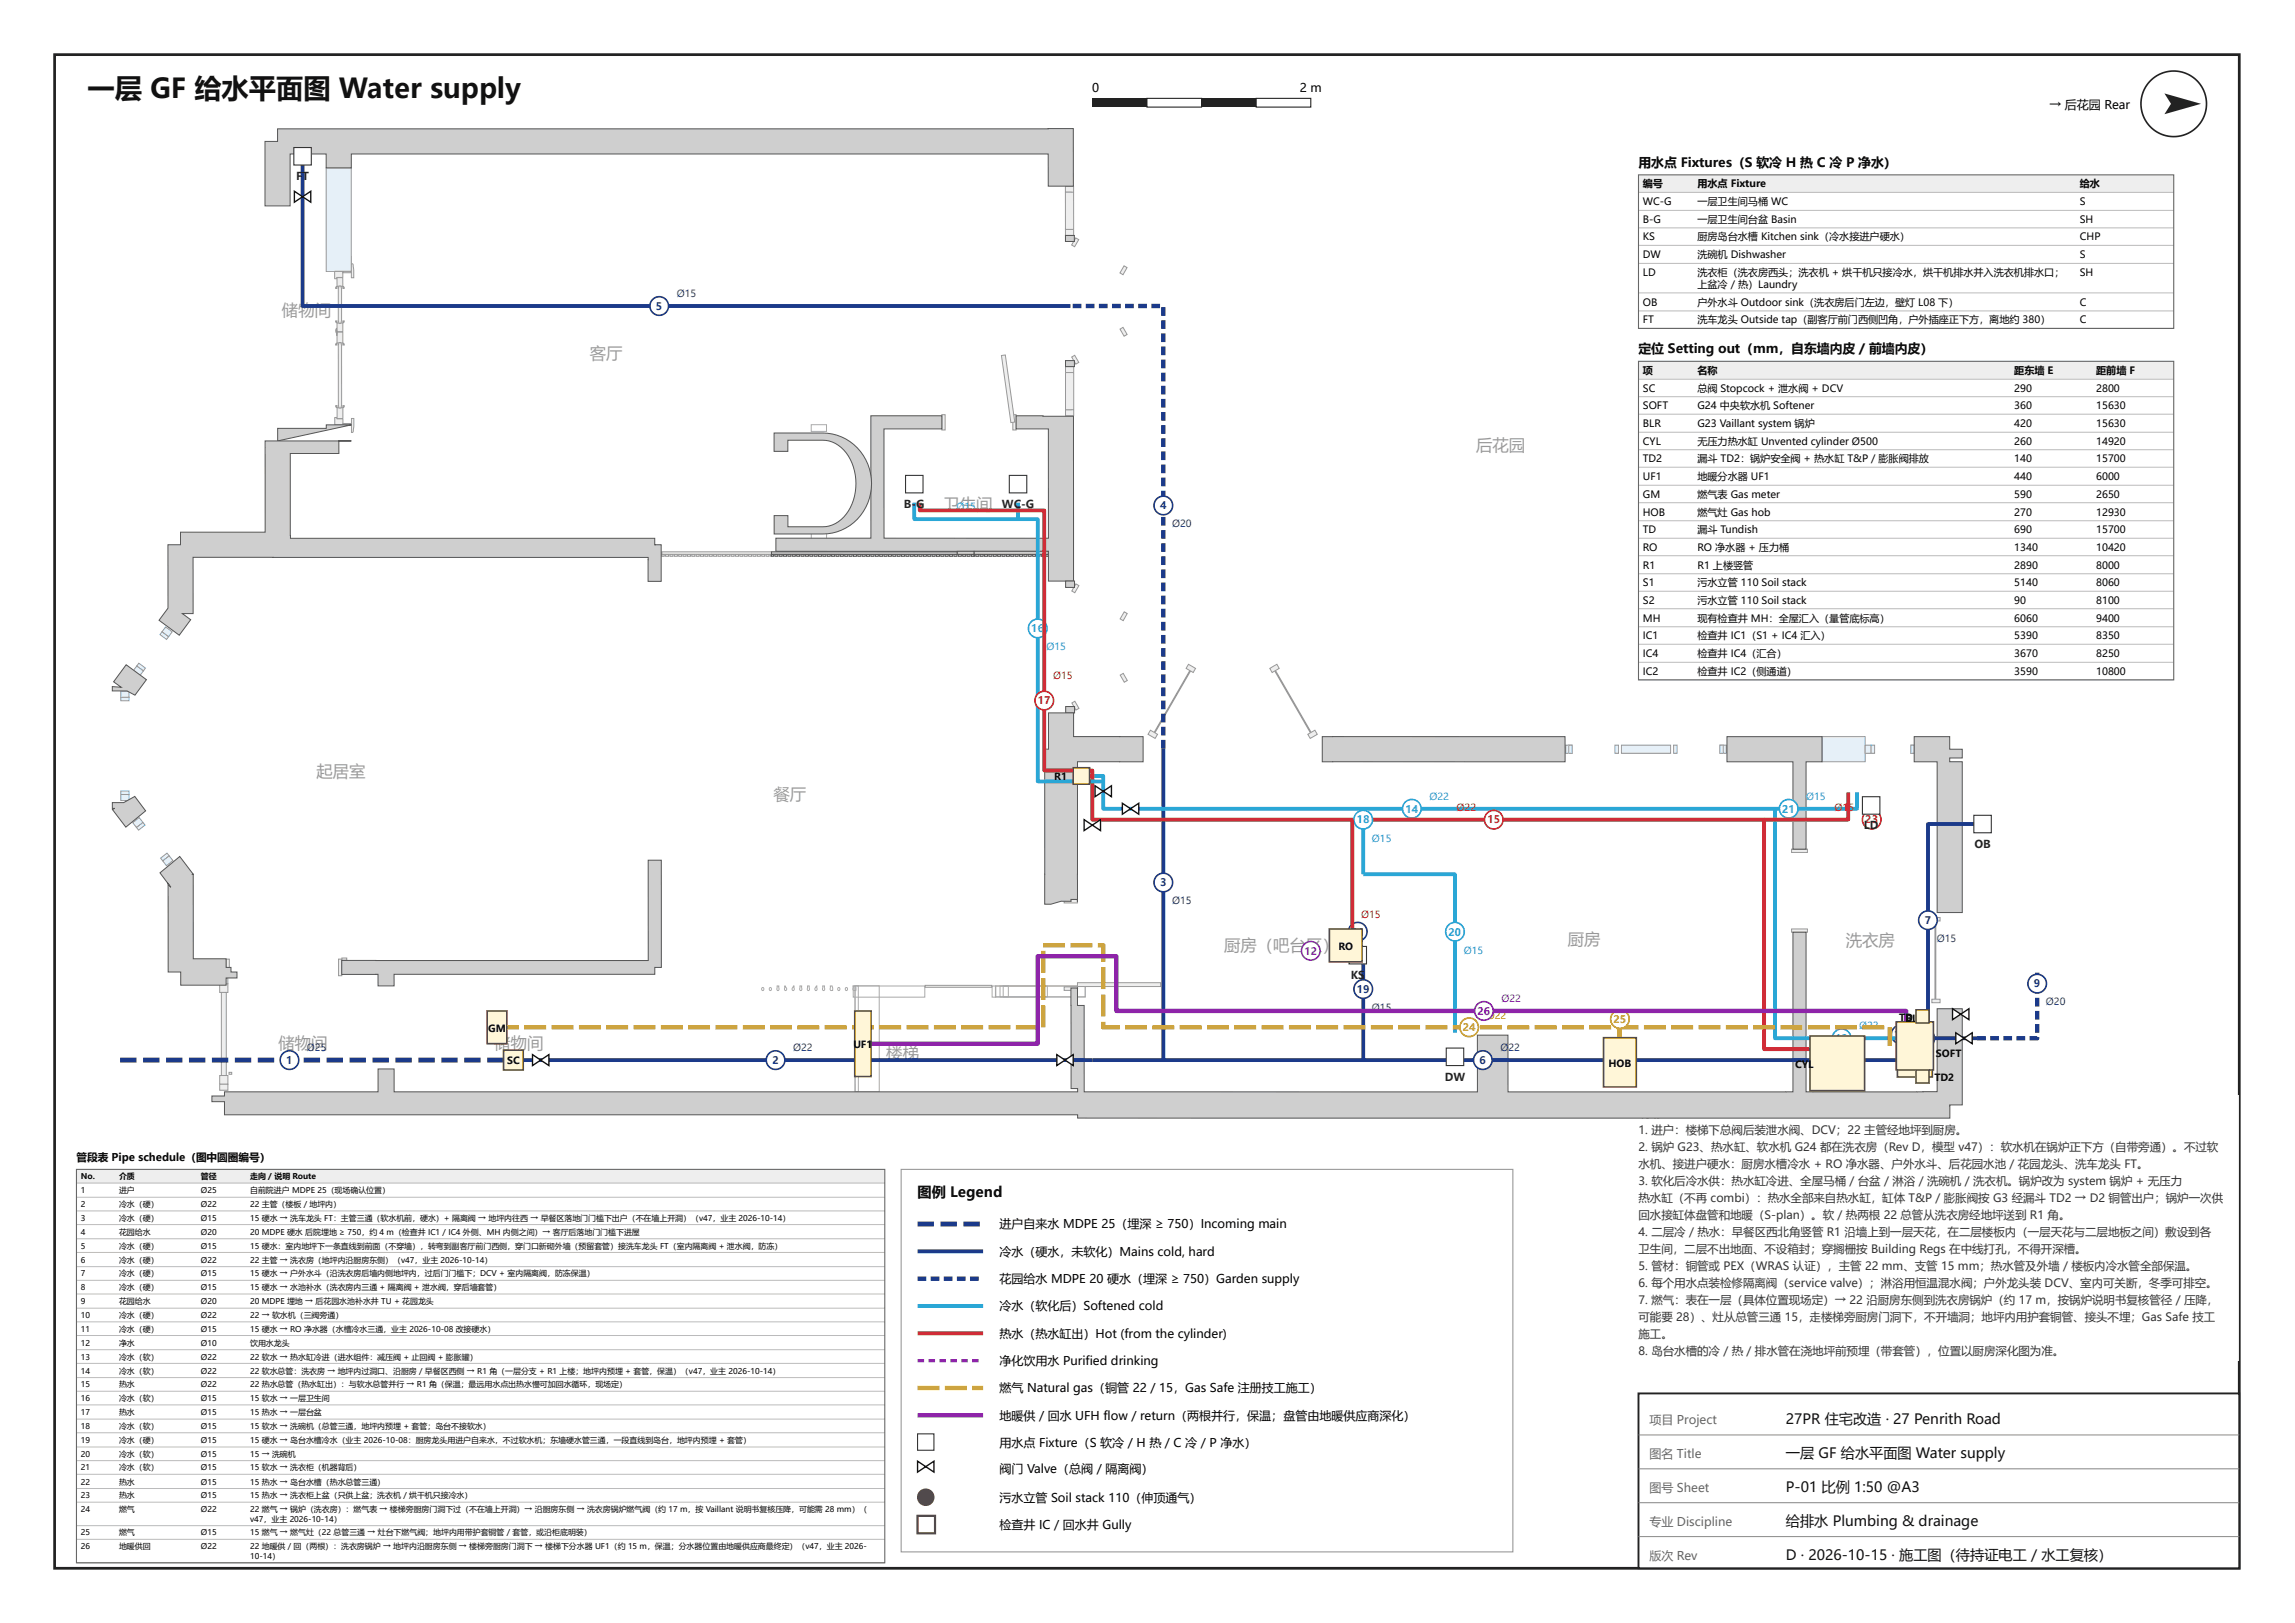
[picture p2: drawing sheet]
<svg xmlns="http://www.w3.org/2000/svg" width="420mm" height="297mm" viewBox="0 0 420 297" stroke-linecap="round" stroke-linejoin="round" font-family="sans-serif">
<defs><g id="words">
<text font-size="5" fill="#111" x="16" y="18">一层 GF 给水平面图 Water supply</text>
<g font-size="3" fill="#9a9a9a">
<text x="51.6" y="57.9">储物间</text>
<text x="108" y="65.7">客厅</text>
<text x="270.3" y="82.6">后花园</text>
<text x="172.8" y="93.4">卫生间</text>
<text x="57.9" y="142.3">起居室</text>
<text x="141.6" y="146.4">餐厅</text>
<text x="224.1" y="173.9">厨房（吧台区）</text>
<text x="287.1" y="172.9">厨房</text>
<text x="338" y="173.2">洗衣房</text>
<text x="51" y="192">储物间</text>
<text x="90.5" y="192">储物间</text>
<text x="162.3" y="193.7">楼梯</text>
</g>
<text font-size="2.6" x="168" y="219">图例 Legend</text>
<g font-size="2.6" fill="#111">
<text x="327" y="260.6">27PR 住宅改造 · 27 Penrith Road</text>
<text x="327" y="266.8">一层 GF 给水平面图 Water supply</text>
<text x="327" y="273">P-01 比例 1:50 @A3</text>
<text x="327" y="279.2">给排水 Plumbing &amp; drainage</text>
<text x="327" y="285.4">D · 2026-10-15 · 施工图（待持证电工 / 水工复核）</text>
</g>
<g font-size="2.3">
<text x="300" y="30.5">用水点 Fixtures（S 软冷 H 热 C 冷 P 净水）</text>
<text x="300" y="64.6">定位 Setting out（mm，自东墙内皮 / 前墙内皮）</text>
</g>
<g font-size="2.2">
<text x="200" y="16.8">0</text>
<text x="238" y="16.8">2 m</text>
<text x="375.2" y="20">→ 后花园 Rear</text>
<text x="183" y="224.8">进户自来水 MDPE 25（埋深 ≥ 750）Incoming main</text>
<text x="183" y="229.8">冷水（硬水，未软化）Mains cold, hard</text>
<text x="183" y="234.8">花园给水 MDPE 20 硬水（埋深 ≥ 750）Garden supply</text>
<text x="183" y="239.8">冷水（软化后）Softened cold</text>
<text x="183" y="244.8">热水（热水缸出）Hot (from the cylinder)</text>
<text x="183" y="249.8">净化饮用水 Purified drinking</text>
<text x="183" y="254.8">燃气 Natural gas（铜管 22 / 15，Gas Safe 注册技工施工）</text>
<text x="183" y="259.8">地暖供 / 回水 UFH flow / return（两根并行，保温；盘管由地暖供应商深化）</text>
<text x="183" y="264.8">用水点 Fixture（S 软冷 / H 热 / C 冷 / P 净水）</text>
<text x="183" y="269.6">阀门 Valve（总阀 / 隔离阀）</text>
<text x="183" y="274.8">污水立管 Soil stack 110（伸顶通气）</text>
<text x="183" y="279.8">检查井 IC / 回水井 Gully</text>
</g>
<g font-size="2.2" fill="#666">
<text x="302" y="260.6">项目 Project</text>
<text x="302" y="266.8">图名 Title</text>
<text x="302" y="273">图号 Sheet</text>
<text x="302" y="279.2">专业 Discipline</text>
<text x="302" y="285.4">版次 Rev</text>
</g>
<g font-size="2.1" fill="#333">
<text x="300" y="204.5">说明 Notes</text>
<text x="300" y="207.6">1. 进户：楼梯下总阀后装泄水阀、DCV；22 主管经地坪到厨房。</text>
<text x="300" y="210.7">2. 锅炉 G23、热水缸、软水机 G24 都在洗衣房（Rev D，模型 v47）：软水机在锅炉正下方（自带旁通）。不过软</text>
<text x="300" y="213.8">水机、接进户硬水：厨房水槽冷水 + RO 净水器、户外水斗、后花园水池 / 花园龙头、洗车龙头 FT。</text>
<text x="300" y="216.9">3. 软化后冷水供：热水缸冷进、全屋马桶 / 台盆 / 淋浴 / 洗碗机 / 洗衣机。锅炉改为 system 锅炉 + 无压力</text>
<text x="300" y="220">热水缸（不再 combi）：热水全部来自热水缸，缸体 T&amp;P / 膨胀阀按 G3 经漏斗 TD2 → D2 铜管出户；锅炉一次供</text>
<text x="300" y="223.1">回水接缸体盘管和地暖（S-plan）。软 / 热两根 22 总管从洗衣房经地坪送到 R1 角。</text>
<text x="300" y="226.2">4. 二层冷 / 热水：早餐区西北角竖管 R1 沿墙上到一层天花，在二层楼板内（一层天花与二层地板之间）敷设到各</text>
<text x="300" y="229.3">卫生间，二层不出地面、不设箱封；穿搁栅按 Building Regs 在中线打孔，不得开深槽。</text>
<text x="300" y="232.4">5. 管材：铜管或 PEX（WRAS 认证），主管 22 mm、支管 15 mm；热水管及外墙 / 楼板内冷水管全部保温。</text>
<text x="300" y="235.5">6. 每个用水点装检修隔离阀（service valve）；淋浴用恒温混水阀；户外龙头装 DCV、室内可关断，冬季可排空。</text>
<text x="300" y="238.6">7. 燃气：表在一层（具体位置现场定）→ 22 沿厨房东侧到洗衣房锅炉（约 17 m，按锅炉说明书复核管径 / 压降，</text>
<text x="300" y="241.7">可能要 28）、灶从总管三通 15，走楼梯旁厨房门洞下，不开墙洞；地坪内用护套铜管、接头不埋；Gas Safe 技工</text>
<text x="300" y="244.8">施工。</text>
<text x="300" y="247.9">8. 岛台水槽的冷 / 热 / 排水管在浇地坪前预埋（带套管），位置以厨房深化图为准。</text>
</g>
<g font-size="2" fill="#222">
<text x="54.2" y="33">FT</text>
<text x="165.5" y="93">B-</text>
<text x="167.8" y="93">G</text>
<text x="183.4" y="93">WC</text>
<text x="186.9" y="93">-G</text>
<text x="341.3" y="151.8">LD</text>
<text x="361.5" y="155.2">OB</text>
<text x="247.3" y="179.2">KS</text>
<text x="264.5" y="197.8">DW</text>
</g>
<g font-size="1.9" fill="#1b3a8a">
<text x="120.1" y="56.7">5</text>
<text x="212.4" y="93.2">4</text>
<text x="212.4" y="162.2">3</text>
<text x="247.4" y="171.2">11</text>
<text x="352.4" y="169.1">7</text>
<text x="248.4" y="181.7">19</text>
<text x="372.4" y="180.7">9</text>
<text x="346.8" y="190">10</text>
<text x="52.4" y="194.7">1</text>
<text x="141.4" y="194.7">2</text>
<text x="270.9" y="194.7">6</text>
</g>
<g font-size="1.9" fill="#2aa7d6">
<text x="188.8" y="115.7">16</text>
<text x="257.3" y="148.7">14</text>
<text x="326.3" y="148.7">21</text>
<text x="248.4" y="150.7">18</text>
<text x="265.2" y="171.2">20</text>
<text x="336" y="190.7">13</text>
</g>
<g font-size="1.9" fill="#d62828">
<text x="190" y="128.9">17</text>
<text x="272.3" y="150.7">15</text>
<text x="341.5" y="150.7">23</text>
<text x="246.4" y="172.7">22</text>
</g>
<text font-size="1.9" fill="#7b3fb5" x="238.8" y="174.7">12</text>
<text font-size="1.9" fill="#8e24aa" x="270.5" y="185.7">26</text>
<g font-size="1.9" fill="#d4a000">
<text x="267.8" y="188.7">24</text>
<text x="295.4" y="187.2">25</text>
</g>
<text font-size="1.9" x="14" y="212.5">管段表 Pipe schedule（图中圆圈编号）</text>
<g font-size="1.8">
<text x="300.8" y="34.3">编号</text>
<text x="310.8" y="34.3">用水点 Fixture</text>
<text x="380.8" y="34.3">给水</text>
<text x="300.8" y="37.6">WC-G</text>
<text x="300.8" y="40.8">B-G</text>
<text x="310.8" y="37.6">一层卫生间马桶 WC</text>
<text x="310.8" y="40.8">一层卫生间台盆 Basin</text>
<text x="380.8" y="37.6">S</text>
<text x="380.8" y="40.8">SH</text>
<text x="300.8" y="44">KS</text>
<text x="300.8" y="47.3">DW</text>
<text x="310.8" y="44">厨房岛台水槽 Kitchen sink（冷水接进户硬水）</text>
<text x="310.8" y="47.3">洗碗机 Dishwasher</text>
<text x="380.8" y="44">CHP</text>
<text x="380.8" y="47.3">S</text>
<text x="300.8" y="50.5">LD</text>
<text x="310.8" y="50.5">洗衣柜（洗衣房西头；洗衣机 + 烘干机只接冷水，烘干机排水并入洗衣机排水口；</text>
<text x="310.8" y="52.7">上盆冷 / 热）Laundry</text>
<text x="380.8" y="50.5">SH</text>
<text x="300.8" y="56">OB</text>
<text x="300.8" y="59.2">FT</text>
<text x="310.8" y="56">户外水斗 Outdoor sink（洗衣房后门左边，壁灯 L08 下）</text>
<text x="310.8" y="59.2">洗车龙头 Outside tap（副客厅前门西侧凹角，户外插座正下方，离地约 380）</text>
<text x="380.8" y="56">C</text>
<text x="380.8" y="59.2">C</text>
<text x="300.8" y="68.5">项</text>
<text x="300.8" y="71.7">SC</text>
<text x="310.8" y="68.5">名称</text>
<text x="310.8" y="71.7">总阀 Stopcock + 泄水阀 + DCV</text>
<text x="368.8" y="68.5">距东墙 E</text>
<text x="368.8" y="71.7">290</text>
<text x="383.8" y="68.5">距前墙 F</text>
<text x="383.8" y="71.7">2800</text>
<text x="300.8" y="74.9">SOFT</text>
<text x="310.8" y="74.9">G24 中央软水机 Softener</text>
<text x="368.8" y="74.9">360</text>
<text x="383.8" y="74.9">15630</text>
<text x="300.8" y="78.2">BLR</text>
<text x="300.8" y="81.4">CYL</text>
<text x="310.8" y="78.2">G23 Vaillant system 锅炉</text>
<text x="310.8" y="81.4">无压力热水缸 Unvented cylinder Ø500</text>
<text x="368.8" y="78.2">420</text>
<text x="368.8" y="81.4">260</text>
<text x="383.8" y="78.2">15630</text>
<text x="383.8" y="81.4">14920</text>
<text x="300.8" y="84.6">TD2</text>
<text x="300.8" y="87.9">UF1</text>
<text x="310.8" y="84.6">漏斗 TD2：锅炉安全阀 + 热水缸 T&amp;P / 膨胀阀排放</text>
<text x="310.8" y="87.9">地暖分水器 UF1</text>
<text x="368.8" y="84.6">140</text>
<text x="368.8" y="87.9">440</text>
<text x="383.8" y="84.6">15700</text>
<text x="383.8" y="87.9">6000</text>
<text x="300.8" y="91.1">GM</text>
<text x="300.8" y="94.4">HOB</text>
<text x="310.8" y="91.1">燃气表 Gas meter</text>
<text x="310.8" y="94.4">燃气灶 Gas hob</text>
<text x="368.8" y="91.1">590</text>
<text x="368.8" y="94.4">270</text>
<text x="383.8" y="91.1">2650</text>
<text x="383.8" y="94.4">12930</text>
<text x="300.8" y="97.6">TD</text>
<text x="300.8" y="100.8">RO</text>
<text x="310.8" y="97.6">漏斗 Tundish</text>
<text x="310.8" y="100.8">RO 净水器 + 压力桶</text>
<text x="368.8" y="97.6">690</text>
<text x="368.8" y="100.8">1340</text>
<text x="383.8" y="97.6">15700</text>
<text x="383.8" y="100.8">10420</text>
<text x="300.8" y="104.1">R1</text>
<text x="300.8" y="107.3">S1</text>
<text x="310.8" y="104.1">R1 上楼竖管</text>
<text x="310.8" y="107.3">污水立管 110 Soil stack</text>
<text x="368.8" y="104.1">2890</text>
<text x="368.8" y="107.3">5140</text>
<text x="383.8" y="104.1">8000</text>
<text x="383.8" y="107.3">8060</text>
<text x="300.8" y="110.5">S2</text>
<text x="300.8" y="113.8">MH</text>
<text x="310.8" y="110.5">污水立管 110 Soil stack</text>
<text x="310.8" y="113.8">现有检查井 MH：全屋汇入（量管底标高）</text>
<text x="368.8" y="110.5">90</text>
<text x="368.8" y="113.8">6060</text>
<text x="383.8" y="110.5">8100</text>
<text x="383.8" y="113.8">9400</text>
<text x="300.8" y="117">IC1</text>
<text x="310.8" y="117">检查井 IC1（S1 + IC4 汇入）</text>
<text x="368.8" y="117">5390</text>
<text x="383.8" y="117">8350</text>
<text x="300.8" y="120.3">IC4</text>
<text x="300.8" y="123.5">IC2</text>
<text x="310.8" y="120.3">检查井 IC4（汇合）</text>
<text x="310.8" y="123.5">检查井 IC2（侧通道）</text>
<text x="368.8" y="120.3">3670</text>
<text x="368.8" y="123.5">3590</text>
<text x="383.8" y="120.3">8250</text>
<text x="383.8" y="123.5">10800</text>
<text x="193" y="142.8">R1</text>
<text x="245" y="173.8">RO</text>
<text x="89.4" y="188.8">GM</text>
<text x="156.2" y="191.8">UF1</text>
<text x="347.7" y="186.8">TD</text>
<text x="348.9" y="187">BLR</text>
<text x="92.8" y="194.8">SC</text>
<text x="294.5" y="195.2">HOB</text>
<text x="328.7" y="195.4">CY</text>
<text x="331.1" y="195.4">L</text>
<text x="354.2" y="197.8">TD2</text>
<text x="354.4" y="193.4">SOFT</text>
</g>
<g font-size="1.8" fill="#1b3a8a">
<text x="123.9" y="54.4">Ø15</text>
<text x="214.6" y="96.5">Ø20</text>
<text x="214.6" y="165.5">Ø15</text>
<text x="354.6" y="172.4">Ø15</text>
<text x="251.2" y="185">Ø15</text>
<text x="374.6" y="184">Ø20</text>
<text x="56.2" y="192.4">Ø25</text>
<text x="145.2" y="192.4">Ø22</text>
<text x="274.7" y="192.4">Ø</text>
<text x="276.2" y="192.4">22</text>
</g>
<g font-size="1.8" fill="#2aa7d6">
<text x="175.1" y="93.4">Ø15</text>
<text x="191.6" y="119">Ø15</text>
<text x="261.7" y="146.4">Ø22</text>
<text x="330.7" y="146.4">Ø15</text>
<text x="251.2" y="154">Ø15</text>
<text x="268" y="174.5">Ø15</text>
<text x="340.4" y="188.4">Ø22</text>
</g>
<g font-size="1.8" fill="#d62828">
<text x="192.8" y="124.2">Ø15</text>
<text x="266.7" y="148.4">Ø22</text>
<text x="335.9" y="148.4">Ø1</text>
<text x="338.4" y="148.4">5</text>
<text x="249.2" y="168">Ø15</text>
</g>
<text font-size="1.8" fill="#8e24aa" x="274.9" y="183.4">Ø22</text>
<text font-size="1.8" fill="#d4a000" x="272.2" y="186.4">Ø22</text>
<g font-size="1.4">
<text x="14.8" y="215.8">No.</text>
<text x="21.8" y="215.8">介质</text>
<text x="36.8" y="215.8">管径</text>
<text x="45.8" y="215.8">走向 / 说明 Route</text>
<text x="14.8" y="218.4">1</text>
<text x="14.8" y="220.9">2</text>
<text x="21.8" y="218.4">进户</text>
<text x="21.8" y="220.9">冷水（硬）</text>
<text x="36.8" y="218.4">Ø25</text>
<text x="36.8" y="220.9">Ø22</text>
<text x="45.8" y="218.4">自前院进户 MDPE 25（现场确认位置）</text>
<text x="45.8" y="220.9">22 主管（楼板 / 地坪内）</text>
<text x="14.8" y="223.4">3</text>
<text x="14.8" y="226">4</text>
<text x="21.8" y="223.4">冷水（硬）</text>
<text x="21.8" y="226">花园给水</text>
<text x="36.8" y="223.4">Ø15</text>
<text x="36.8" y="226">Ø20</text>
<text x="45.8" y="223.4">15 硬水 → 洗车龙头 FT：主管三通（软水机前，硬水）+ 隔离阀 → 地坪内往西 → 早餐区落地门门槛下出户（不在墙上开洞）（v47，业主 2026-10-14）</text>
<text x="45.8" y="226">20 MDPE 硬水 后院埋地 ≥ 750，约 4 m（检查井 IC1 / IC4 外侧、MH 内侧之间）→ 客厅后落地门门槛下进屋</text>
<text x="14.8" y="228.5">5</text>
<text x="14.8" y="231.1">6</text>
<text x="14.8" y="233.6">7</text>
<text x="21.8" y="228.5">冷水（硬）</text>
<text x="21.8" y="231.1">冷水（硬）</text>
<text x="21.8" y="233.6">冷水（硬）</text>
<text x="36.8" y="228.5">Ø15</text>
<text x="36.8" y="231.1">Ø22</text>
<text x="36.8" y="233.6">Ø15</text>
<text x="45.8" y="228.5">15 硬水：室内地坪下一条直线到前面（不穿墙），转弯到副客厅前门西侧，穿门口新砌外墙（预留套管）接洗车龙头 FT（室内隔离阀 + 泄水阀，防冻）</text>
<text x="45.8" y="231.1">22 主管 → 洗衣房（地坪内沿厨房东侧）（v47，业主 2026-10-14）</text>
<text x="45.8" y="233.6">15 硬水 → 户外水斗（沿洗衣房后墙内侧地坪内，过后门门槛下；DCV + 室内隔离阀，防冻保温）</text>
<text x="14.8" y="236.1">8</text>
<text x="14.8" y="238.7">9</text>
<text x="21.8" y="236.1">冷水（硬）</text>
<text x="21.8" y="238.7">花园给水</text>
<text x="36.8" y="236.1">Ø15</text>
<text x="36.8" y="238.7">Ø20</text>
<text x="45.8" y="236.1">15 硬水 → 水池补水（洗衣房内三通 + 隔离阀 + 泄水阀，穿后墙套管）</text>
<text x="45.8" y="238.7">20 MDPE 埋地 → 后花园水池补水井 TU + 花园龙头</text>
<text x="14.8" y="241.2">10</text>
<text x="14.8" y="243.7">11</text>
<text x="21.8" y="241.2">冷水（硬）</text>
<text x="21.8" y="243.7">冷水（硬）</text>
<text x="36.8" y="241.2">Ø22</text>
<text x="36.8" y="243.7">Ø15</text>
<text x="45.8" y="241.2">22 → 软水机（三阀旁通）</text>
<text x="45.8" y="243.7">15 硬水 → RO 净水器（水槽冷水三通，业主 2026-10-08 改接硬水）</text>
<text x="14.8" y="246.3">12</text>
<text x="14.8" y="248.8">13</text>
<text x="14.8" y="251.4">14</text>
<text x="21.8" y="246.3">净水</text>
<text x="21.8" y="248.8">冷水（软）</text>
<text x="21.8" y="251.4">冷水（软）</text>
<text x="36.8" y="246.3">Ø10</text>
<text x="36.8" y="248.8">Ø22</text>
<text x="36.8" y="251.4">Ø22</text>
<text x="45.8" y="246.3">饮用水龙头</text>
<text x="45.8" y="248.8">22 软水 → 热水缸冷进（进水组件：减压阀 + 止回阀 + 膨胀罐）</text>
<text x="45.8" y="251.4">22 软水总管：洗衣房 → 地坪内过洞口、沿厨房 / 早餐区西侧 → R1 角（一层分支 + R1 上楼；地坪内预埋 + 套管，保温）（v47，业主 2026-10-14）</text>
<text x="14.8" y="253.9">15</text>
<text x="14.8" y="256.4">16</text>
<text x="21.8" y="253.9">热水</text>
<text x="21.8" y="256.4">冷水（软）</text>
<text x="36.8" y="253.9">Ø22</text>
<text x="36.8" y="256.4">Ø15</text>
<text x="45.8" y="253.9">22 热水总管（热水缸出）：与软水总管并行 → R1 角（保温；最远用水点出热水慢可加回水循环，现场定）</text>
<text x="45.8" y="256.4">15 软水 → 一层卫生间</text>
<text x="14.8" y="259">17</text>
<text x="14.8" y="261.5">18</text>
<text x="14.8" y="264">19</text>
<text x="21.8" y="259">热水</text>
<text x="21.8" y="261.5">冷水（软）</text>
<text x="21.8" y="264">冷水（硬）</text>
<text x="36.8" y="259">Ø15</text>
<text x="36.8" y="261.5">Ø15</text>
<text x="36.8" y="264">Ø15</text>
<text x="45.8" y="259">15 热水 → 一层台盆</text>
<text x="45.8" y="261.5">15 软水 → 洗碗机（总管三通，地坪内预埋 + 套管；岛台不接软水）</text>
<text x="45.8" y="264">15 硬水 → 岛台水槽冷水（业主 2026-10-08：厨房龙头用进户自来水，不过软水机；东墙硬水管三通，一段直线到岛台，地坪内预埋 + 套管）</text>
<text x="14.8" y="266.6">20</text>
<text x="14.8" y="269.1">21</text>
<text x="21.8" y="266.6">冷水（软）</text>
<text x="21.8" y="269.1">冷水（软）</text>
<text x="36.8" y="266.6">Ø15</text>
<text x="36.8" y="269.1">Ø15</text>
<text x="45.8" y="266.6">15 → 洗碗机</text>
<text x="45.8" y="269.1">15 软水 → 洗衣柜（机器背后）</text>
<text x="14.8" y="271.7">22</text>
<text x="14.8" y="274.2">23</text>
<text x="21.8" y="271.7">热水</text>
<text x="21.8" y="274.2">热水</text>
<text x="36.8" y="271.7">Ø15</text>
<text x="36.8" y="274.2">Ø15</text>
<text x="45.8" y="271.7">15 热水 → 岛台水槽（热水总管三通）</text>
<text x="45.8" y="274.2">15 热水 → 洗衣柜上盆（只供上盆；洗衣机 / 烘干机只接冷水）</text>
<text x="14.8" y="276.7">24</text>
<text x="14.8" y="281">25</text>
<text x="21.8" y="276.7">燃气</text>
<text x="21.8" y="281">燃气</text>
<text x="36.8" y="276.7">Ø22</text>
<text x="36.8" y="281">Ø15</text>
<text x="45.8" y="276.7">22 燃气 → 锅炉（洗衣房）：燃气表 → 楼梯旁厨房门洞下过（不在墙上开洞）→ 沿厨房东侧 → 洗衣房锅炉燃气阀（约 17 m，按 Vaillant 说明书复核压降，可能需 28 mm）（</text>
<text x="45.8" y="278.5">v47，业主 2026-10-14）</text>
<text x="45.8" y="281">15 燃气 → 燃气灶（22 总管三通 → 灶台下燃气阀；地坪内用带护套铜管 / 套管，或沿柜底明装）</text>
<text x="14.8" y="283.5">26</text>
<text x="21.8" y="283.5">地暖供回</text>
<text x="36.8" y="283.5">Ø22</text>
<text x="45.8" y="283.5">22 地暖供 / 回（两根）：洗衣房锅炉 → 地坪内沿厨房东侧 → 楼梯旁厨房门洞下 → 楼梯下分水器 UF1（约 15 m，保温；分水器位置由地暖供应商最终定）（v47，业主 2026-</text>
<text x="45.8" y="285.3">10-14）</text>
</g>
</g></defs>
<path d="M10 10h400v277h-400z" fill="none" stroke="#222" stroke-width=".5"/>
<path d="M300 255h110v32h-110z" fill="#fff"/>
<path d="M300 255h110v32h-110z" fill="none" stroke="#222" stroke-width=".35"/>
<path d="M300 262.6h110M300 268.8h110M300 275h110M300 281.2h110" fill="none" stroke="#888" stroke-width=".18"/>
<circle cx="398" cy="19" r="6" fill="none" stroke="#222" stroke-width=".3"/>
<g fill="#222">
<path d="M396.3 17.1l6.7 1.9-6.7 1.9 1.2-1.9z"/>
<path d="M200 18h10v1.6h-10z"/>
</g>
<path d="M210 18h10v1.6h-10z" fill="#fff"/>
<path d="M210 18h10v1.6h-10z" fill="none" stroke="#222" stroke-width=".2"/>
<path d="M220 18h10v1.6h-10z" fill="#222"/>
<path d="M230 18h10v1.6h-10z" fill="#fff"/>
<path d="M230 18h10v1.6h-10z" fill="none" stroke="#222" stroke-width=".2"/>
<path d="M298 200.5h112v48.5h-112z" fill="#fff"/>
<g fill="none" stroke="#aaa" stroke-width=".18">
<path d="M148.5 77.7h2.8v1.2h-2.8zM148.5 97.4h2.8v1.3h-2.8zM142.3 180.4h.3v.4a.24 .24 0 0 1 0 .4 .24 .24 0 0 1-.4-.1zM143.7 180.4l.2 .3a.25 .25 0 0 1 .2 .4 .25 .25 0 0 1-.5 0zM145.3 180.4l.1 .4a.24 .24 0 0 1 0 .4 .24 .24 0 0 1-.4-.1zM146.5 180.4h.3v.4a.24 .24 0 0 1 0 .4 .24 .24 0 0 1-.4-.1zM147.8 180.4h.4v.4a.24 .24 0 0 1 0 .4 .24 .24 0 0 1-.4-.1zM149.5 180.4v.4a.24 .24 0 0 1 .1 .4 .24 .24 0 0 1-.4-.1zM150.6 180.4h.4l-.1 .4a.24 .24 0 0 1 .1 .4 .24 .24 0 0 1-.4-.1zM152 180.4h.3l.2 .4a.27 .27 0 0 1-.2 .4 .27 .27 0 0 1-.3-.2zM156.2 180.4h.3l.2 .3v.6l-.5-.1zM156.2 180.4h13.1v2.1h-13.1z"/>
<path d="M156.5 180.4h4.5v19.4h-4.4zM156.5 180.4h.6l.1 19.4h-.6zM181.6 180.4h.7v2.1h-.7zM182.3 180.4h2.3v2h-2.3zM182.3 180.4h9.5v2h-9.5zM183.1 180.4h15.6v2h-15.6zM183.7 180.4h15v2h-15z"/>
<circle cx="139.6" cy="181" r=".25"/>
<circle cx="141" cy="181" r=".25"/>
<circle cx="153.5" cy="181" r=".25"/>
<circle cx="154.9" cy="181" r=".25"/>
</g>
<path d="M333.6 134.8h7.9v4.6h-7.9z" fill="#e6f0f8"/>
<path d="M333.6 134.8h7.9v4.6h-7.9z" fill="none" stroke="#7a9cb8" stroke-width=".18"/>
<path d="M59.7 30.7h4.6v19h-4.6z" fill="#e6f0f8"/>
<path d="M59.7 30.7h4.6v19h-4.6z" fill="none" stroke="#7a9cb8" stroke-width=".18"/>
<path d="M25.4 121.4l1.2 .9-.4 .5-1.2-.9z" fill="#e6f0f8"/>
<path d="M25.4 121.4l1.2 .9-.4 .5-1.2-.9z" fill="none" stroke="#7a9cb8" stroke-width=".18"/>
<path d="M29.7 115.6l1.2 .9-.4 .5-1.2-.9z" fill="#e6f0f8"/>
<path d="M29.7 115.6l1.2 .9-.4 .5-1.2-.9z" fill="none" stroke="#7a9cb8" stroke-width=".18"/>
<path d="M25 121.9l1.2 .9-.6 .9-1.2-.9z" fill="#e6f0f8"/>
<path d="M25 121.9l1.2 .9-.6 .9-1.2-.9z" fill="none" stroke="#7a9cb8" stroke-width=".18"/>
<path d="M30.3 114.7l1.2 .9-.6 .9-1.2-.9z" fill="#e6f0f8"/>
<path d="M30.3 114.7l1.2 .9-.6 .9-1.2-.9z" fill="none" stroke="#7a9cb8" stroke-width=".18"/>
<path d="M22.1 127.6h1.5v.6h-1.5z" fill="#e6f0f8"/>
<path d="M22.1 127.6h1.5v.6h-1.5z" fill="none" stroke="#7a9cb8" stroke-width=".18"/>
<path d="M22.1 144.8h1.5v.6h-1.5z" fill="#e6f0f8"/>
<path d="M22.1 144.8h1.5v.6h-1.5z" fill="none" stroke="#7a9cb8" stroke-width=".18"/>
<path d="M22.1 126.5h1.5v1.1h-1.5z" fill="#e6f0f8"/>
<path d="M22.1 126.5h1.5v1.1h-1.5z" fill="none" stroke="#7a9cb8" stroke-width=".18"/>
<path d="M22.1 145.4h1.5v1.1h-1.5z" fill="#e6f0f8"/>
<path d="M22.1 145.4h1.5v1.1h-1.5z" fill="none" stroke="#7a9cb8" stroke-width=".18"/>
<path d="M29.4 157l1.2-.9 .4 .5-1.2 .9z" fill="#e6f0f8"/>
<path d="M29.4 157l1.2-.9 .4 .5-1.2 .9z" fill="none" stroke="#7a9cb8" stroke-width=".18"/>
<path d="M25 151.4l1.2-.9 .3 .5-1.1 .9z" fill="#e6f0f8"/>
<path d="M25 151.4l1.2-.9 .3 .5-1.1 .9z" fill="none" stroke="#7a9cb8" stroke-width=".18"/>
<path d="M29.8 157.5l1.2-.9 .7 .9-1.2 .9z" fill="#e6f0f8"/>
<path d="M29.8 157.5l1.2-.9 .7 .9-1.2 .9z" fill="none" stroke="#7a9cb8" stroke-width=".18"/>
<path d="M24.3 150.5l1.2-.9 .7 .9-1.2 .9z" fill="#e6f0f8"/>
<path d="M24.3 150.5l1.2-.9 .7 .9-1.2 .9z" fill="none" stroke="#7a9cb8" stroke-width=".18"/>
<path d="M296.9 136.4h9v1.5h-9z" fill="#e6f0f8"/>
<path d="M296.9 136.4h9v1.5h-9z" fill="none" stroke="#7a9cb8" stroke-width=".18"/>
<path d="M286.7 136.4h1.1v1.5h-1.1z" fill="#e6f0f8"/>
<path d="M286.7 136.4h1.1v1.5h-1.1z" fill="none" stroke="#7a9cb8" stroke-width=".18"/>
<path d="M315 136.4h1.1v1.5h-1.1z" fill="#e6f0f8"/>
<path d="M315 136.4h1.1v1.5h-1.1z" fill="none" stroke="#7a9cb8" stroke-width=".18"/>
<path d="M287.2 136.4h.7v1.5h-.7z" fill="#e6f0f8"/>
<path d="M287.2 136.4h.7v1.5h-.7z" fill="none" stroke="#7a9cb8" stroke-width=".18"/>
<path d="M295.7 136.4h.6v1.5h-.6z" fill="#e6f0f8"/>
<path d="M295.7 136.4h.6v1.5h-.6z" fill="none" stroke="#7a9cb8" stroke-width=".18"/>
<path d="M306.4 136.4h.7v1.5h-.7z" fill="#e6f0f8"/>
<path d="M306.4 136.4h.7v1.5h-.7z" fill="none" stroke="#7a9cb8" stroke-width=".18"/>
<path d="M314.9 136.4h.6v1.5h-.6z" fill="#e6f0f8"/>
<path d="M314.9 136.4h.6v1.5h-.6z" fill="none" stroke="#7a9cb8" stroke-width=".18"/>
<path d="M341.5 136.4h1.1v1.5h-1.1z" fill="#e6f0f8"/>
<path d="M341.5 136.4h1.1v1.5h-1.1z" fill="none" stroke="#7a9cb8" stroke-width=".18"/>
<path d="M349.9 136.4h1.1v1.5h-1.1z" fill="#e6f0f8"/>
<path d="M349.9 136.4h1.1v1.5h-1.1z" fill="none" stroke="#7a9cb8" stroke-width=".18"/>
<path d="M342.6 136.4h.6v1.5h-.6z" fill="#e6f0f8"/>
<path d="M342.6 136.4h.6v1.5h-.6z" fill="none" stroke="#7a9cb8" stroke-width=".18"/>
<path d="M349.8 136.4h.7v1.5h-.7z" fill="#e6f0f8"/>
<path d="M349.8 136.4h.7v1.5h-.7z" fill="none" stroke="#7a9cb8" stroke-width=".18"/>
<path d="M41.4 175.5h.6v3.1h-.6z" fill="#eee"/>
<path d="M41.4 175.5h.6v3.1h-.6z" fill="none" stroke="#999" stroke-width=".18"/>
<path d="M62 175.5h.6v3.1h-.6z" fill="#eee"/>
<path d="M62 175.5h.6v3.1h-.6z" fill="none" stroke="#999" stroke-width=".18"/>
<path d="M61.3 76.4h.3l.1 .2 1 .1 .1 1h-1.5z" fill="#eee"/>
<path d="M61.3 76.4h.3l.1 .2 1 .1 .1 1h-1.5z" fill="none" stroke="#999" stroke-width=".18"/>
<path d="M61.3 49.7h1.5l-.1 1-1 .1-.1 .2h-.3z" fill="#eee"/>
<path d="M61.3 49.7h1.5l-.1 1-1 .1-.1 .2h-.3z" fill="none" stroke="#999" stroke-width=".18"/>
<path d="M64.3 76.6h.5v1.6l-.1 .7-.2 .2h-.2z" fill="#eee"/>
<path d="M64.3 76.6h.5v1.6l-.1 .7-.2 .2h-.2z" fill="none" stroke="#999" stroke-width=".18"/>
<path d="M64.3 48.3h.2l.2 .2 .1 2.3h-.5z" fill="#eee"/>
<path d="M64.3 48.3h.2l.2 .2 .1 2.3h-.5z" fill="none" stroke="#999" stroke-width=".18"/>
<path d="M62.8 77.5h1.5v.2h-1.5z" fill="#eee"/>
<path d="M62.8 77.5h1.5v.2h-1.5z" fill="none" stroke="#999" stroke-width=".18"/>
<path d="M62.8 49.7h1.5v.2h-1.5z" fill="#eee"/>
<path d="M62.8 49.7h1.5v.2h-1.5z" fill="none" stroke="#999" stroke-width=".18"/>
<path d="M61.7 74.6h1.1v2h-1.1z" fill="#eee"/>
<path d="M61.7 74.6h1.1v2h-1.1z" fill="none" stroke="#999" stroke-width=".18"/>
<path d="M61.7 60.8h1v2h-1z" fill="#eee"/>
<path d="M61.7 60.8h1v2h-1z" fill="none" stroke="#999" stroke-width=".18"/>
<path d="M61.5 62.9l.2-.1v.3h-.3z" fill="#eee"/>
<path d="M61.5 62.9l.2-.1v.3h-.3z" fill="none" stroke="#999" stroke-width=".18"/>
<path d="M61.5 74.2h.2v.4l-.2-.1z" fill="#eee"/>
<path d="M61.5 74.2h.2v.4l-.2-.1z" fill="none" stroke="#999" stroke-width=".18"/>
<path d="M62.8 62.8l.1 .1 .1 .2h-.2z" fill="#eee"/>
<path d="M62.8 62.8l.1 .1 .1 .2h-.2z" fill="none" stroke="#999" stroke-width=".18"/>
<path d="M62.8 74.2h.2l-.2 .4z" fill="#eee"/>
<path d="M62.8 74.2h.2l-.2 .4z" fill="none" stroke="#999" stroke-width=".18"/>
<path d="M62.1 62.7h.3l.1 .5v10.9l-.1 .6h-.3l-.2-.6v-10.9z" fill="#eee"/>
<path d="M62.1 62.7h.3l.1 .5v10.9l-.1 .6h-.3l-.2-.6v-10.9z" fill="none" stroke="#999" stroke-width=".18"/>
<path d="M61.7 59.1h1v1.6h-1z" fill="#eee"/>
<path d="M61.7 59.1h1v1.6h-1z" fill="none" stroke="#999" stroke-width=".18"/>
<path d="M61.7 50.8h1v1.6h-1z" fill="#eee"/>
<path d="M61.7 50.8h1v1.6h-1z" fill="none" stroke="#999" stroke-width=".18"/>
<path d="M61.5 52.5l.2-.1v.4h-.3z" fill="#eee"/>
<path d="M61.5 52.5l.2-.1v.4h-.3z" fill="none" stroke="#999" stroke-width=".18"/>
<path d="M61.4 58.7h.3v.4l-.2-.1z" fill="#eee"/>
<path d="M61.4 58.7h.3v.4l-.2-.1z" fill="none" stroke="#999" stroke-width=".18"/>
<path d="M62.8 52.4l.1 .1 .1 .3h-.2z" fill="#eee"/>
<path d="M62.8 52.4l.1 .1 .1 .3h-.2z" fill="none" stroke="#999" stroke-width=".18"/>
<path d="M62.8 58.7h.2l-.2 .4z" fill="#eee"/>
<path d="M62.8 58.7h.2l-.2 .4z" fill="none" stroke="#999" stroke-width=".18"/>
<path d="M62.1 52.3h.3l.1 .6v5.7l-.1 .6h-.3l-.2-.6v-5.7z" fill="#eee"/>
<path d="M62.1 52.3h.3l.1 .6v5.7l-.1 .6h-.3l-.2-.6v-5.7z" fill="none" stroke="#999" stroke-width=".18"/>
<path d="M61.6 60.2l.1 1.2v-.9l-.1 .5-.1-.3z" fill="#eee"/>
<path d="M61.6 60.2l.1 1.2v-.9l-.1 .5-.1-.3z" fill="none" stroke="#999" stroke-width=".18"/>
<path d="M40.2 180h1.5v1.6h-1.5z" fill="#eee"/>
<path d="M40.2 180h1.5v1.6h-1.5z" fill="none" stroke="#999" stroke-width=".18"/>
<path d="M40.2 196.8h1.5v1.6h-1.5z" fill="#eee"/>
<path d="M40.2 196.8h1.5v1.6h-1.5z" fill="none" stroke="#999" stroke-width=".18"/>
<path d="M41.9 196.2h.5v.4h-.5z" fill="#eee"/>
<path d="M41.9 196.2h.5v.4h-.5z" fill="none" stroke="#999" stroke-width=".18"/>
<path d="M40.5 181.6h.9v15.2h-.9z" fill="#eee"/>
<path d="M40.5 181.6h.9v15.2h-.9z" fill="none" stroke="#999" stroke-width=".18"/>
<path d="M40.2 178.9h1.5v1.1h-1.5z" fill="#eee"/>
<path d="M40.2 178.9h1.5v1.1h-1.5z" fill="none" stroke="#999" stroke-width=".18"/>
<path d="M40.2 198.4h1.5v1.1h-1.5z" fill="#eee"/>
<path d="M40.2 198.4h1.5v1.1h-1.5z" fill="none" stroke="#999" stroke-width=".18"/>
<path d="M172.4 75.9h.6v2.8h-.6z" fill="#eee"/>
<path d="M172.4 75.9h.6v2.8h-.6z" fill="none" stroke="#999" stroke-width=".18"/>
<path d="M185.4 75.9h.6v2.8h-.6z" fill="#eee"/>
<path d="M185.4 75.9h.6v2.8h-.6z" fill="none" stroke="#999" stroke-width=".18"/>
<path d="M183.4 65.1l.7-.1 1.7 12.2-.7 .1z" fill="#eee"/>
<path d="M183.4 65.1l.7-.1 1.7 12.2-.7 .1zM169.4 180.3h12.2v.4h-12.2z" fill="none" stroke="#999" stroke-width=".18"/>
<path d="M169.4 180.5h12.2" fill="none" stroke="#eee" stroke-width=".36"/>
<path d="M196.2 128.6l.6-.3 .7 1.3-.5 .3z" fill="#eee"/>
<path d="M196.2 128.6l.6-.3 .7 1.3-.5 .3z" fill="none" stroke="#999" stroke-width=".18"/>
<path d="M205.8 112l.6 .3-.8 1.3-.5-.3z" fill="#eee"/>
<path d="M205.8 112l.6 .3-.8 1.3-.5-.3z" fill="none" stroke="#999" stroke-width=".18"/>
<path d="M197 106.8l.5 .4-.7 1.3-.6-.4z" fill="#eee"/>
<path d="M197 106.8l.5 .4-.7 1.3-.6-.4z" fill="none" stroke="#999" stroke-width=".18"/>
<path d="M196.2 65.3l.6-.3 .7 1.3-.5 .3z" fill="#eee"/>
<path d="M196.2 65.3l.6-.3 .7 1.3-.5 .3z" fill="none" stroke="#999" stroke-width=".18"/>
<path d="M205.1 60.2l.5-.3 .8 1.3-.6 .3z" fill="#eee"/>
<path d="M205.1 60.2l.5-.3 .8 1.3-.6 .3z" fill="none" stroke="#999" stroke-width=".18"/>
<path d="M205.8 48.7l.6 .3-.8 1.3-.5-.3z" fill="#eee"/>
<path d="M205.8 48.7l.6 .3-.8 1.3-.5-.3z" fill="none" stroke="#999" stroke-width=".18"/>
<path d="M197 43.5l.5 .4-.7 1.3-.6-.4z" fill="#eee"/>
<path d="M197 43.5l.5 .4-.7 1.3-.6-.4z" fill="none" stroke="#999" stroke-width=".18"/>
<path d="M195.1 42h1l.1-.3h.1l.3 .4v1h-1.5z" fill="#eee"/>
<path d="M195.1 42h1l.1-.3h.1l.3 .4v1h-1.5z" fill="none" stroke="#999" stroke-width=".18"/>
<path d="M195.1 34.1h1.5v1l-.3 .3h-.1l-.1-.2h-1z" fill="#eee"/>
<path d="M195.1 34.1h1.5v1l-.3 .3h-.1l-.1-.2h-1z" fill="none" stroke="#999" stroke-width=".18"/>
<path d="M195.1 75h1.1v-.3h.1l.3 .4v1h-1.5z" fill="#eee"/>
<path d="M195.1 75h1.1v-.3h.1l.3 .4v1h-1.5z" fill="none" stroke="#999" stroke-width=".18"/>
<path d="M195.1 67.1h1.5v1l-.2 .3h-.2v-.2h-1.1z" fill="#eee"/>
<path d="M195.1 67.1h1.5v1l-.2 .3h-.2v-.2h-1.1z" fill="none" stroke="#999" stroke-width=".18"/>
<path d="M195.1 35.2h1.5l-.1 6.8h-1.4z" fill="#eee"/>
<path d="M195.1 35.2h1.5l-.1 6.8h-1.4z" fill="none" stroke="#999" stroke-width=".18"/>
<path d="M195.1 68.2h1.5v6.8l-1.5-.1z" fill="#eee"/>
<path d="M195.1 68.2h1.5v6.8l-1.5-.1z" fill="none" stroke="#999" stroke-width=".18"/>
<path d="M141.1 101.4h.2v.4h-.2z" fill="#eee"/>
<path d="M141.1 101.4h.2v.4h-.2z" fill="none" stroke="#999" stroke-width=".18"/>
<path d="M140.3 101.4h.5v.4h-.5z" fill="#eee"/>
<path d="M140.3 101.4h.5v.4h-.5z" fill="none" stroke="#999" stroke-width=".18"/>
<path d="M139.5 101.4h.5v.4h-.5z" fill="#eee"/>
<path d="M139.5 101.4h.5v.4h-.5z" fill="none" stroke="#999" stroke-width=".18"/>
<path d="M138.7 101.4h.5v.4h-.5z" fill="#eee"/>
<path d="M138.7 101.4h.5v.4h-.5z" fill="none" stroke="#999" stroke-width=".18"/>
<path d="M137.9 101.4h.5v.4h-.5z" fill="#eee"/>
<path d="M137.9 101.4h.5v.4h-.5z" fill="none" stroke="#999" stroke-width=".18"/>
<path d="M137.1 101.4h.5v.4h-.5z" fill="#eee"/>
<path d="M137.1 101.4h.5v.4h-.5z" fill="none" stroke="#999" stroke-width=".18"/>
<path d="M136.3 101.4h.5v.4h-.5z" fill="#eee"/>
<path d="M136.3 101.4h.5v.4h-.5z" fill="none" stroke="#999" stroke-width=".18"/>
<path d="M135.5 101.4h.5v.4h-.5z" fill="#eee"/>
<path d="M135.5 101.4h.5v.4h-.5z" fill="none" stroke="#999" stroke-width=".18"/>
<path d="M134.7 101.4h.5v.4h-.5z" fill="#eee"/>
<path d="M134.7 101.4h.5v.4h-.5z" fill="none" stroke="#999" stroke-width=".18"/>
<path d="M133.9 101.4h.5v.4h-.5z" fill="#eee"/>
<path d="M133.9 101.4h.5v.4h-.5z" fill="none" stroke="#999" stroke-width=".18"/>
<path d="M133.1 101.4h.5v.4h-.5z" fill="#eee"/>
<path d="M133.1 101.4h.5v.4h-.5z" fill="none" stroke="#999" stroke-width=".18"/>
<path d="M132.3 101.4h.5v.4h-.5z" fill="#eee"/>
<path d="M132.3 101.4h.5v.4h-.5z" fill="none" stroke="#999" stroke-width=".18"/>
<path d="M131.5 101.4h.5v.4h-.5z" fill="#eee"/>
<path d="M131.5 101.4h.5v.4h-.5z" fill="none" stroke="#999" stroke-width=".18"/>
<path d="M130.7 101.4h.5v.4h-.5z" fill="#eee"/>
<path d="M130.7 101.4h.5v.4h-.5z" fill="none" stroke="#999" stroke-width=".18"/>
<path d="M129.9 101.4h.5v.4h-.5z" fill="#eee"/>
<path d="M129.9 101.4h.5v.4h-.5z" fill="none" stroke="#999" stroke-width=".18"/>
<path d="M129.1 101.4h.5v.4h-.5z" fill="#eee"/>
<path d="M129.1 101.4h.5v.4h-.5z" fill="none" stroke="#999" stroke-width=".18"/>
<path d="M128.3 101.4h.5v.4h-.5z" fill="#eee"/>
<path d="M128.3 101.4h.5v.4h-.5z" fill="none" stroke="#999" stroke-width=".18"/>
<path d="M127.5 101.4h.5v.4h-.5z" fill="#eee"/>
<path d="M127.5 101.4h.5v.4h-.5z" fill="none" stroke="#999" stroke-width=".18"/>
<path d="M126.7 101.4h.5v.4h-.5z" fill="#eee"/>
<path d="M126.7 101.4h.5v.4h-.5z" fill="none" stroke="#999" stroke-width=".18"/>
<path d="M125.9 101.4h.5v.4h-.5z" fill="#eee"/>
<path d="M125.9 101.4h.5v.4h-.5z" fill="none" stroke="#999" stroke-width=".18"/>
<path d="M125.1 101.4h.5v.4h-.5z" fill="#eee"/>
<path d="M125.1 101.4h.5v.4h-.5z" fill="none" stroke="#999" stroke-width=".18"/>
<path d="M124.3 101.4h.5v.4h-.5z" fill="#eee"/>
<path d="M124.3 101.4h.5v.4h-.5z" fill="none" stroke="#999" stroke-width=".18"/>
<path d="M123.5 101.4h.5v.4h-.5z" fill="#eee"/>
<path d="M123.5 101.4h.5v.4h-.5z" fill="none" stroke="#999" stroke-width=".18"/>
<path d="M122.7 101.4h.5v.4h-.5z" fill="#eee"/>
<path d="M122.7 101.4h.5v.4h-.5z" fill="none" stroke="#999" stroke-width=".18"/>
<path d="M121.9 101.4h.5v.4h-.5z" fill="#eee"/>
<path d="M121.9 101.4h.5v.4h-.5z" fill="none" stroke="#999" stroke-width=".18"/>
<path d="M121.2 101.4h.4v.4h-.4z" fill="#eee"/>
<path d="M121.2 101.4h.4v.4h-.4z" fill="none" stroke="#999" stroke-width=".18"/>
<path d="M121.2 101h20l.1 .4h-20.1z" fill="#eee"/>
<path d="M121.2 101h20l.1 .4h-20.1z" fill="none" stroke="#999" stroke-width=".18"/>
<path d="M62.6 175.3h.9v.4h-.9z" fill="#eee"/>
<path d="M62.6 175.3h.9v.4h-.9z" fill="none" stroke="#999" stroke-width=".18"/>
<path d="M197.3 179.8h15.2v.7h-15.2z" fill="#eee"/>
<path d="M197.3 179.8h15.2v.7h-15.2z" fill="none" stroke="#999" stroke-width=".18"/>
<path d="M194.8 164.6h2.5v.6h-2.5z" fill="#eee"/>
<path d="M194.8 164.6h2.5v.6h-2.5z" fill="none" stroke="#999" stroke-width=".18"/>
<path d="M194.8 180.6h2.5v.6h-2.5z" fill="#eee"/>
<path d="M354.3 168.5h.1v14.4h-.1zM194.8 180.6h2.5v.6h-2.5z" fill="none" stroke="#999" stroke-width=".18"/>
<path d="M354.4 168.5v14.4" fill="none" stroke="#eee" stroke-width=".18"/>
<path d="M353.7 167.9h1.5v.6h-1.5z" fill="#eee"/>
<path d="M353.7 167.9h1.5v.6h-1.5z" fill="none" stroke="#999" stroke-width=".18"/>
<path d="M353.7 182.9h1.5v.6h-1.5z" fill="#eee"/>
<path d="M353.7 182.9h1.5v.6h-1.5z" fill="none" stroke="#999" stroke-width=".18"/>
<path d="M328 155.4h2.9v.6h-2.9z" fill="#eee"/>
<path d="M328 155.4h2.9v.6h-2.9z" fill="none" stroke="#999" stroke-width=".18"/>
<path d="M328 170h2.9v.6h-2.9z" fill="#eee"/>
<path d="M328 170h2.9v.6h-2.9z" fill="none" stroke="#999" stroke-width=".18"/>
<path d="M233.4 122.8l.1-.1 6.6 11.3-.2 .1z" fill="#eee"/>
<path d="M233.4 122.8l.1-.1 6.6 11.3-.2 .1z" fill="none" stroke="#999" stroke-width=".18"/>
<path d="M239.4 134.4l1.3-.8 .5 .8-1.3 .7z" fill="#eee"/>
<path d="M239.4 134.4l1.3-.8 .5 .8-1.3 .7z" fill="none" stroke="#999" stroke-width=".18"/>
<path d="M232.5 122.3l1.3-.7 .4 .7-1.3 .8z" fill="#eee"/>
<path d="M232.5 122.3l1.3-.7 .4 .7-1.3 .8z" fill="none" stroke="#999" stroke-width=".18"/>
<path d="M217.8 122.7l.2 .1-6.5 11.3-.2-.1z" fill="#eee"/>
<path d="M217.8 122.7l.2 .1-6.5 11.3-.2-.1z" fill="none" stroke="#999" stroke-width=".18"/>
<path d="M217.6 121.6l1.3 .7-.4 .8-1.3-.8z" fill="#eee"/>
<path d="M217.6 121.6l1.3 .7-.4 .8-1.3-.8z" fill="none" stroke="#999" stroke-width=".18"/>
<path d="M210.6 133.6l1.3 .8-.4 .7-1.3-.7z" fill="#eee"/>
<path d="M210.6 133.6l1.3 .8-.4 .7-1.3-.7z" fill="none" stroke="#999" stroke-width=".18"/>
<path d="M205.1 123.5l.6-.3 .7 1.3-.6 .3z" fill="#eee"/>
<path d="M205.1 123.5l.6-.3 .7 1.3-.6 .3z" fill="none" stroke="#999" stroke-width=".18"/>
<path d="M62.6 175.8h56.1v-18.4h2.4v19.6h-1.2v1.3h-47.8l.1 2.1h-3v-2.1h-6.6z" fill-rule="evenodd" fill="#cfcfcf"/>
<path d="M62.6 175.8h56.1v-18.4h2.4v19.6h-1.2v1.3h-47.8l.1 2.1h-3v-2.1h-6.6z" fill="none" stroke="#555" stroke-width=".18"/>
<path d="M159.4 76.1h13v2.4h-10.6l.1 20h30.1l-.1-20h-5.9v-2.4l10.5 .1 .1 30.1h-4.6v-5.4h-49.9v-2.4h17.4z" fill-rule="evenodd" fill="#cfcfcf"/>
<path d="M159.4 76.1h13v2.4h-10.6l.1 20h30.1l-.1-20h-5.9v-2.4l10.5 .1 .1 30.1h-4.6v-5.4h-49.9v-2.4h17.4z" fill="none" stroke="#555" stroke-width=".18"/>
<path d="M50.8 23.6l145.7-.1v10.6h-4.6v-5.9h-127.6v2.5h-4.6v-2.5h-6.6v9.5h-4.6v-11.8h2.3z" fill-rule="evenodd" fill="#cfcfcf"/>
<path d="M50.8 23.6l145.7-.1v10.6h-4.6v-5.9h-127.6v2.5h-4.6v-2.5h-6.6v9.5h-4.6v-11.8h2.3z" fill="none" stroke="#555" stroke-width=".18"/>
<path d="M50.8 78.4h8.9v-.7h4.6l-13.5 3z" fill-rule="evenodd" fill="#cfcfcf"/>
<path d="M50.8 78.4h8.9v-.7h4.6l-13.5 3z" fill="none" stroke="#555" stroke-width=".18"/>
<path d="M29.3 159.7l3.6-3 2.5 3.3v15.5h6v1.5h.9v.9h1.1v1.1h-2v1.3h-8.3v-2.4h-2.3v-16.2l.5 .7z" fill-rule="evenodd" fill="#cfcfcf"/>
<path d="M29.3 159.7l3.6-3 2.5 3.3v15.5h6v1.5h.9v.9h1.1v1.1h-2v1.3h-8.3v-2.4h-2.3v-16.2l.5 .7z" fill="none" stroke="#555" stroke-width=".18"/>
<path d="M23.1 121.6l3.7 2.8-2.1 2.8-1.4-.8h-2.7v-.8l1.6 .2-1.4-1z" fill-rule="evenodd" fill="#cfcfcf"/>
<path d="M23.1 121.6l3.7 2.8-2.1 2.8-1.4-.8h-2.7v-.8l1.6 .2-1.4-1z" fill="none" stroke="#555" stroke-width=".18"/>
<path d="M20.6 146.9h2l2.1-1.2 2 2.7-3.7 3-2.4-3.3 .4-.2-.4 .1z" fill-rule="evenodd" fill="#cfcfcf"/>
<path d="M20.6 146.9h2l2.1-1.2 2 2.7-3.7 3-2.4-3.3 .4-.2-.4 .1z" fill="none" stroke="#555" stroke-width=".18"/>
<path d="M141.7 79.2h8.9a9.2 9.2 0 0 1 9 9.3 9.2 9.2 0 0 1-8.9 9.2h-9v-3.3h2.6v2h6.4a6.3 6.3 0 0 0 5.6-4.9 9.2 9.2 0 0 0-2.8-10 5 5 0 0 0-2.9-.9h-6.4v2h-2.5z" fill-rule="evenodd" fill="#cfcfcf"/>
<path d="M141.7 79.2h8.9a9.2 9.2 0 0 1 9 9.3 9.2 9.2 0 0 1-8.9 9.2h-9v-3.3h2.6v2h6.4a6.3 6.3 0 0 0 5.6-4.9 9.2 9.2 0 0 0-2.8-10 5 5 0 0 0-2.9-.9h-6.4v2h-2.5z" fill="none" stroke="#555" stroke-width=".18"/>
<path d="M195.1 129.3h1.6v1.2h-1.6z" fill-rule="evenodd" fill="#cfcfcf"/>
<path d="M195.1 129.3h1.6v1.2h-1.6z" fill="none" stroke="#555" stroke-width=".18"/>
<path d="M195.1 106.3h1.6v1.2h-1.6z" fill-rule="evenodd" fill="#cfcfcf"/>
<path d="M195.1 106.3h1.6v1.2h-1.6z" fill="none" stroke="#555" stroke-width=".18"/>
<path d="M195.1 66h1.6v1.1h-1.6z" fill-rule="evenodd" fill="#cfcfcf"/>
<path d="M195.1 66h1.6v1.1h-1.6z" fill="none" stroke="#555" stroke-width=".18"/>
<path d="M195.1 43.1h1.6v1.1h-1.6z" fill-rule="evenodd" fill="#cfcfcf"/>
<path d="M195.1 43.1h1.6v1.1h-1.6z" fill="none" stroke="#555" stroke-width=".18"/>
<path d="M191.5 101.4h.4v.4h-.4z" fill-rule="evenodd" fill="#cfcfcf"/>
<path d="M191.5 101.4h.4v.4h-.4z" fill="none" stroke="#555" stroke-width=".18"/>
<path d="M190.7 101.4h.5v.4h-.5z" fill-rule="evenodd" fill="#cfcfcf"/>
<path d="M190.7 101.4h.5v.4h-.5z" fill="none" stroke="#555" stroke-width=".18"/>
<path d="M189.9 101.4h.5v.4h-.5z" fill-rule="evenodd" fill="#cfcfcf"/>
<path d="M189.9 101.4h.5v.4h-.5z" fill="none" stroke="#555" stroke-width=".18"/>
<path d="M189.1 101.5l.5-.1v.4h-.5z" fill-rule="evenodd" fill="#cfcfcf"/>
<path d="M189.1 101.5l.5-.1v.4h-.5z" fill="none" stroke="#555" stroke-width=".18"/>
<path d="M188.3 101.5l.5-.1v.4h-.5z" fill-rule="evenodd" fill="#cfcfcf"/>
<path d="M188.3 101.5l.5-.1v.4h-.5z" fill="none" stroke="#555" stroke-width=".18"/>
<path d="M187.5 101.4h.5v.4h-.5z" fill-rule="evenodd" fill="#cfcfcf"/>
<path d="M187.5 101.4h.5v.4h-.5z" fill="none" stroke="#555" stroke-width=".18"/>
<path d="M186.7 101.4h.5v.4h-.5z" fill-rule="evenodd" fill="#cfcfcf"/>
<path d="M186.7 101.4h.5v.4h-.5z" fill="none" stroke="#555" stroke-width=".18"/>
<path d="M185.9 101.4h.5v.4h-.5z" fill-rule="evenodd" fill="#cfcfcf"/>
<path d="M185.9 101.4h.5v.4h-.5z" fill="none" stroke="#555" stroke-width=".18"/>
<path d="M185.1 101.5l.5-.1v.4h-.5z" fill-rule="evenodd" fill="#cfcfcf"/>
<path d="M185.1 101.5l.5-.1v.4h-.5z" fill="none" stroke="#555" stroke-width=".18"/>
<path d="M184.3 101.5l.5-.1v.4h-.5z" fill-rule="evenodd" fill="#cfcfcf"/>
<path d="M184.3 101.5l.5-.1v.4h-.5z" fill="none" stroke="#555" stroke-width=".18"/>
<path d="M183.5 101.4h.5v.4h-.5z" fill-rule="evenodd" fill="#cfcfcf"/>
<path d="M183.5 101.4h.5v.4h-.5z" fill="none" stroke="#555" stroke-width=".18"/>
<path d="M182.7 101.4h.5v.4h-.5z" fill-rule="evenodd" fill="#cfcfcf"/>
<path d="M182.7 101.4h.5v.4h-.5z" fill="none" stroke="#555" stroke-width=".18"/>
<path d="M181.9 101.4h.5v.4h-.5z" fill-rule="evenodd" fill="#cfcfcf"/>
<path d="M181.9 101.4h.5v.4h-.5z" fill="none" stroke="#555" stroke-width=".18"/>
<path d="M181.1 101.5l.5-.1v.4h-.5z" fill-rule="evenodd" fill="#cfcfcf"/>
<path d="M181.1 101.5l.5-.1v.4h-.5z" fill="none" stroke="#555" stroke-width=".18"/>
<path d="M180.3 101.5l.5-.1v.4h-.5z" fill-rule="evenodd" fill="#cfcfcf"/>
<path d="M180.3 101.5l.5-.1v.4h-.5z" fill="none" stroke="#555" stroke-width=".18"/>
<path d="M179.5 101.4h.5v.4h-.5z" fill-rule="evenodd" fill="#cfcfcf"/>
<path d="M179.5 101.4h.5v.4h-.5z" fill="none" stroke="#555" stroke-width=".18"/>
<path d="M178.7 101.4h.5v.4h-.5z" fill-rule="evenodd" fill="#cfcfcf"/>
<path d="M178.7 101.4h.5v.4h-.5z" fill="none" stroke="#555" stroke-width=".18"/>
<path d="M177.9 101.4h.5v.4h-.5z" fill-rule="evenodd" fill="#cfcfcf"/>
<path d="M177.9 101.4h.5v.4h-.5z" fill="none" stroke="#555" stroke-width=".18"/>
<path d="M178.4 101.4v.4z" fill-rule="evenodd" fill="#cfcfcf"/>
<path d="M178.4 101.4v.4z" fill="none" stroke="#555" stroke-width=".18"/>
<path d="M177.1 101.5l.5-.1v.4h-.5z" fill-rule="evenodd" fill="#cfcfcf"/>
<path d="M177.1 101.5l.5-.1v.4h-.5z" fill="none" stroke="#555" stroke-width=".18"/>
<path d="M176.3 101.5l.5-.1v.4h-.5z" fill-rule="evenodd" fill="#cfcfcf"/>
<path d="M176.3 101.5l.5-.1v.4h-.5z" fill="none" stroke="#555" stroke-width=".18"/>
<path d="M175.5 101.4h.5v.4h-.5z" fill-rule="evenodd" fill="#cfcfcf"/>
<path d="M175.5 101.4h.5v.4h-.5z" fill="none" stroke="#555" stroke-width=".18"/>
<path d="M174.7 101.4h.5v.4h-.5z" fill-rule="evenodd" fill="#cfcfcf"/>
<path d="M174.7 101.4h.5v.4h-.5z" fill="none" stroke="#555" stroke-width=".18"/>
<path d="M173.9 101.4h.5v.4h-.5z" fill-rule="evenodd" fill="#cfcfcf"/>
<path d="M173.9 101.4h.5v.4h-.5z" fill="none" stroke="#555" stroke-width=".18"/>
<path d="M173.1 101.5l.5-.1v.4h-.5z" fill-rule="evenodd" fill="#cfcfcf"/>
<path d="M173.1 101.5l.5-.1v.4h-.5z" fill="none" stroke="#555" stroke-width=".18"/>
<path d="M172.3 101.5l.5-.1v.4h-.5z" fill-rule="evenodd" fill="#cfcfcf"/>
<path d="M172.3 101.5l.5-.1v.4h-.5z" fill="none" stroke="#555" stroke-width=".18"/>
<path d="M171.5 101.4h.5v.4h-.5z" fill-rule="evenodd" fill="#cfcfcf"/>
<path d="M171.5 101.4h.5v.4h-.5z" fill="none" stroke="#555" stroke-width=".18"/>
<path d="M170.7 101.4h.5v.4h-.5z" fill-rule="evenodd" fill="#cfcfcf"/>
<path d="M170.7 101.4h.5v.4h-.5z" fill="none" stroke="#555" stroke-width=".18"/>
<path d="M169.9 101.4h.5v.4h-.5z" fill-rule="evenodd" fill="#cfcfcf"/>
<path d="M169.9 101.4h.5v.4h-.5z" fill="none" stroke="#555" stroke-width=".18"/>
<path d="M169.1 101.5l.5-.1v.4h-.5z" fill-rule="evenodd" fill="#cfcfcf"/>
<path d="M169.1 101.5l.5-.1v.4h-.5z" fill="none" stroke="#555" stroke-width=".18"/>
<path d="M168.3 101.5l.5-.1v.4h-.5z" fill-rule="evenodd" fill="#cfcfcf"/>
<path d="M168.3 101.5l.5-.1v.4h-.5z" fill="none" stroke="#555" stroke-width=".18"/>
<path d="M167.5 101.4h.5v.4h-.5z" fill-rule="evenodd" fill="#cfcfcf"/>
<path d="M167.5 101.4h.5v.4h-.5z" fill="none" stroke="#555" stroke-width=".18"/>
<path d="M166.7 101.4h.5v.4h-.5z" fill-rule="evenodd" fill="#cfcfcf"/>
<path d="M166.7 101.4h.5v.4h-.5z" fill="none" stroke="#555" stroke-width=".18"/>
<path d="M165.9 101.4h.5v.4h-.5z" fill-rule="evenodd" fill="#cfcfcf"/>
<path d="M165.9 101.4h.5v.4h-.5z" fill="none" stroke="#555" stroke-width=".18"/>
<path d="M165.1 101.5l.5-.1v.4h-.5z" fill-rule="evenodd" fill="#cfcfcf"/>
<path d="M165.1 101.5l.5-.1v.4h-.5z" fill="none" stroke="#555" stroke-width=".18"/>
<path d="M164.3 101.5l.5-.1v.4h-.5z" fill-rule="evenodd" fill="#cfcfcf"/>
<path d="M164.3 101.5l.5-.1v.4h-.5z" fill="none" stroke="#555" stroke-width=".18"/>
<path d="M163.5 101.4h.5v.4h-.5z" fill-rule="evenodd" fill="#cfcfcf"/>
<path d="M163.5 101.4h.5v.4h-.5z" fill="none" stroke="#555" stroke-width=".18"/>
<path d="M162.7 101.4h.5v.4h-.5z" fill-rule="evenodd" fill="#cfcfcf"/>
<path d="M162.7 101.4h.5v.4h-.5z" fill="none" stroke="#555" stroke-width=".18"/>
<path d="M161.9 101.4h.5v.4h-.5z" fill-rule="evenodd" fill="#cfcfcf"/>
<path d="M161.9 101.4h.5v.4h-.5z" fill="none" stroke="#555" stroke-width=".18"/>
<path d="M161.1 101.5l.5-.1v.4h-.5z" fill-rule="evenodd" fill="#cfcfcf"/>
<path d="M161.1 101.5l.5-.1v.4h-.5z" fill="none" stroke="#555" stroke-width=".18"/>
<path d="M160.3 101.5l.5-.1v.4h-.5z" fill-rule="evenodd" fill="#cfcfcf"/>
<path d="M160.3 101.5l.5-.1v.4h-.5z" fill="none" stroke="#555" stroke-width=".18"/>
<path d="M159.5 101.4h.5v.4h-.5z" fill-rule="evenodd" fill="#cfcfcf"/>
<path d="M159.5 101.4h.5v.4h-.5z" fill="none" stroke="#555" stroke-width=".18"/>
<path d="M158.7 101.4h.5v.4h-.5z" fill-rule="evenodd" fill="#cfcfcf"/>
<path d="M158.7 101.4h.5v.4h-.5z" fill="none" stroke="#555" stroke-width=".18"/>
<path d="M157.9 101.4h.5v.4h-.5z" fill-rule="evenodd" fill="#cfcfcf"/>
<path d="M157.9 101.4h.5v.4h-.5z" fill="none" stroke="#555" stroke-width=".18"/>
<path d="M157.1 101.5l.5-.1v.4h-.5z" fill-rule="evenodd" fill="#cfcfcf"/>
<path d="M157.1 101.5l.5-.1v.4h-.5z" fill="none" stroke="#555" stroke-width=".18"/>
<path d="M156.3 101.5l.5-.1v.4h-.5z" fill-rule="evenodd" fill="#cfcfcf"/>
<path d="M156.3 101.5l.5-.1v.4h-.5z" fill="none" stroke="#555" stroke-width=".18"/>
<path d="M155.5 101.4h.5v.4h-.5z" fill-rule="evenodd" fill="#cfcfcf"/>
<path d="M155.5 101.4h.5v.4h-.5z" fill="none" stroke="#555" stroke-width=".18"/>
<path d="M154.7 101.4h.5v.4h-.5z" fill-rule="evenodd" fill="#cfcfcf"/>
<path d="M154.7 101.4h.5v.4h-.5z" fill="none" stroke="#555" stroke-width=".18"/>
<path d="M153.9 101.4h.5v.4h-.5z" fill-rule="evenodd" fill="#cfcfcf"/>
<path d="M153.9 101.4h.5v.4h-.5z" fill="none" stroke="#555" stroke-width=".18"/>
<path d="M153.1 101.5l.5-.1v.4h-.5z" fill-rule="evenodd" fill="#cfcfcf"/>
<path d="M153.1 101.5l.5-.1v.4h-.5z" fill="none" stroke="#555" stroke-width=".18"/>
<path d="M152.3 101.5l.5-.1v.4h-.5z" fill-rule="evenodd" fill="#cfcfcf"/>
<path d="M152.3 101.5l.5-.1v.4h-.5z" fill="none" stroke="#555" stroke-width=".18"/>
<path d="M151.5 101.4h.5v.4h-.5z" fill-rule="evenodd" fill="#cfcfcf"/>
<path d="M151.5 101.4h.5v.4h-.5z" fill="none" stroke="#555" stroke-width=".18"/>
<path d="M150.7 101.4h.5v.4h-.5z" fill-rule="evenodd" fill="#cfcfcf"/>
<path d="M150.7 101.4h.5v.4h-.5z" fill="none" stroke="#555" stroke-width=".18"/>
<path d="M149.9 101.4h.5v.4h-.5z" fill-rule="evenodd" fill="#cfcfcf"/>
<path d="M149.9 101.4h.5v.4h-.5z" fill="none" stroke="#555" stroke-width=".18"/>
<path d="M149.1 101.4h.5v.4h-.5z" fill-rule="evenodd" fill="#cfcfcf"/>
<path d="M149.1 101.4h.5v.4h-.5z" fill="none" stroke="#555" stroke-width=".18"/>
<path d="M148.3 101.4h.5v.4h-.5z" fill-rule="evenodd" fill="#cfcfcf"/>
<path d="M148.3 101.4h.5v.4h-.5z" fill="none" stroke="#555" stroke-width=".18"/>
<path d="M147.5 101.4h.5v.4h-.5z" fill-rule="evenodd" fill="#cfcfcf"/>
<path d="M147.5 101.4h.5v.4h-.5z" fill="none" stroke="#555" stroke-width=".18"/>
<path d="M146.7 101.4h.5v.4h-.5z" fill-rule="evenodd" fill="#cfcfcf"/>
<path d="M146.7 101.4h.5v.4h-.5z" fill="none" stroke="#555" stroke-width=".18"/>
<path d="M145.9 101.4h.5v.4h-.5z" fill-rule="evenodd" fill="#cfcfcf"/>
<path d="M145.9 101.4h.5v.4h-.5z" fill="none" stroke="#555" stroke-width=".18"/>
<path d="M145.1 101.4h.5v.4h-.5z" fill-rule="evenodd" fill="#cfcfcf"/>
<path d="M145.1 101.4h.5v.4h-.5z" fill="none" stroke="#555" stroke-width=".18"/>
<path d="M144.3 101.4h.5v.4h-.5z" fill-rule="evenodd" fill="#cfcfcf"/>
<path d="M144.3 101.4h.5v.4h-.5z" fill="none" stroke="#555" stroke-width=".18"/>
<path d="M143.5 101.4h.5v.4h-.5z" fill-rule="evenodd" fill="#cfcfcf"/>
<path d="M143.5 101.4h.5v.4h-.5z" fill="none" stroke="#555" stroke-width=".18"/>
<path d="M142.7 101.4h.5v.4h-.5z" fill-rule="evenodd" fill="#cfcfcf"/>
<path d="M142.7 101.4h.5v.4h-.5z" fill="none" stroke="#555" stroke-width=".18"/>
<path d="M141.9 101.4h.5v.4h-.5z" fill-rule="evenodd" fill="#cfcfcf"/>
<path d="M141.9 101.4h.5v.4h-.5z" fill="none" stroke="#555" stroke-width=".18"/>
<path d="M141.2 101.4h.4v.4h-.4z" fill-rule="evenodd" fill="#cfcfcf"/>
<path d="M141.2 101.4h.4v.4h-.4z" fill="none" stroke="#555" stroke-width=".18"/>
<path d="M175.2 100.9h3.2v.5h-3.1z" fill-rule="evenodd" fill="#cfcfcf"/>
<path d="M175.2 100.9h3.2v.5h-3.1z" fill="none" stroke="#555" stroke-width=".18"/>
<path d="M178.4 100.9h13.5v.5h-13.5z" fill-rule="evenodd" fill="#cfcfcf"/>
<path d="M178.4 100.9h13.5v.5h-13.5z" fill="none" stroke="#555" stroke-width=".18"/>
<path d="M141.2 101h34v.4h-34z" fill-rule="evenodd" fill="#cfcfcf"/>
<path d="M141.2 101h34v.4h-34z" fill="none" stroke="#555" stroke-width=".18"/>
<path d="M38.8 200.6h2.3v-.8h28.1v-4.2h3v4.2h125.1v-.6h-1.2v-18.4h1.3l-.1 .1v3.1h1.2v15.8h72v-10.4h5.6v10.4h52.2v-29.2h2.4v29.2h24v-15.2h4.6v17.6h-2.3v2.4h-159.7v-.6h-156.2v-2.4h-2.3z" fill-rule="evenodd" fill="#cfcfcf"/>
<path d="M38.8 200.6h2.3v-.8h28.1v-4.2h3v4.2h125.1v-.6h-1.2v-18.4h1.3l-.1 .1v3.1h1.2v15.8h72v-10.4h5.6v10.4h52.2v-29.2h2.4v29.2h24v-15.2h4.6v17.6h-2.3v2.4h-159.7v-.6h-156.2v-2.4h-2.3z" fill="none" stroke="#555" stroke-width=".18"/>
<path d="M350.5 134.8h6.5v2.3h2.3v1.6h-2.3v.7h2.3v27.6h-4.6v-27.6h-4.2z" fill-rule="evenodd" fill="#cfcfcf"/>
<path d="M350.5 134.8h6.5v2.3h2.3v1.6h-2.3v.7h2.3v27.6h-4.6v-27.6h-4.2z" fill="none" stroke="#555" stroke-width=".18"/>
<path d="M192 130.5h4.6v4.3h12.7v4.6h-12v25.5v-.3h-1.2v.3h-1.8l-1.9 .6h-1.1v-28.4h.7z" fill-rule="evenodd" fill="#cfcfcf"/>
<path d="M192 130.5h4.6v4.3h12.7v4.6h-12v25.5v-.3h-1.2v.3h-1.8l-1.9 .6h-1.1v-28.4h.7z" fill="none" stroke="#555" stroke-width=".18"/>
<path d="M316.2 134.8h17.4v4.6h-2.9v16h-2.4v-16h-12.1z" fill-rule="evenodd" fill="#cfcfcf"/>
<path d="M316.2 134.8h17.4v4.6h-2.9v16h-2.4v-16h-12.1z" fill="none" stroke="#555" stroke-width=".18"/>
<path d="M242.1 134.8h44.4l.1 4.6h-44.5z" fill-rule="evenodd" fill="#cfcfcf"/>
<path d="M242.1 134.8h44.4l.1 4.6h-44.5z" fill="none" stroke="#555" stroke-width=".18"/>
<path d="M48.5 80.7h15.8h-2.3v2.3h-8.9l.1 15.5h66.7v1.2h1.2v6.7h-2.4v-4.4h-83.4l.1 10.3h-2l1.5 1.1-2.1 2.8-3.7-2.7 1.7-2.2-.1-11.6h2.3v-2.3h15.5z" fill-rule="evenodd" fill="#cfcfcf"/>
<path d="M48.5 80.7h15.8h-2.3v2.3h-8.9l.1 15.5h66.7v1.2h1.2v6.7h-2.4v-4.4h-83.4l.1 10.3h-2l1.5 1.1-2.1 2.8-3.7-2.7 1.7-2.2-.1-11.6h2.3v-2.3h15.5z" fill="none" stroke="#555" stroke-width=".18"/>
<path d="M22 193.5h3v.9h-3zM26.2 193.5h3v.9h-3zM30.4 193.5h3v.9h-3zM34.6 193.5h3v.9h-3zM38.8 193.5h3v.9h-3zM43 193.5h3v.9h-3zM47.2 193.5h3v.9h-3zM51.4 193.5h3v.9h-3zM55.6 193.5h3v.9h-3zM59.8 193.5h3v.9h-3zM64 193.5h3v.9h-3zM68.2 193.5h3v.9h-3zM72.4 193.5h3v.9h-3zM76.6 193.5h3v.9h-3zM80.8 193.5h3v.9h-3zM85 193.5h3v.9h-3zM89.2 193.5h3v.9h-3zM93.4 193.5h.6v.9h-.6z" fill="#1b3a8a"/>
<circle cx="53" cy="194" r="1.7" fill="#fff"/>
<circle cx="53" cy="194" r="1.7" fill="none" stroke="#1b3a8a" stroke-width=".3"/>
<path d="M94 194h106" fill="none" stroke="#1b3a8a" stroke-width=".7" stroke-linecap="butt"/>
<circle cx="142" cy="194" r="1.7" fill="#fff"/>
<circle cx="142" cy="194" r="1.7" fill="none" stroke="#1b3a8a" stroke-width=".3"/>
<path d="M213 137v57" fill="none" stroke="#1b3a8a" stroke-width=".7" stroke-linecap="butt"/>
<circle cx="213" cy="161.5" r="1.7" fill="#fff"/>
<circle cx="213" cy="161.5" r="1.7" fill="none" stroke="#1b3a8a" stroke-width=".3"/>
<path d="M212.6 135.4h.8v1.6h-.8zM212.6 133h.8v1.6h-.8zM212.6 130.6h.8v1.6h-.8zM212.6 128.2h.8v1.6h-.8zM212.6 125.8h.8v1.6h-.8zM212.6 123.4h.8v1.6h-.8zM212.6 121h.8v1.6h-.8zM212.6 118.6h.8v1.6h-.8zM212.6 116.2h.8v1.6h-.8zM212.6 113.8h.8v1.6h-.8zM212.6 111.4h.8v1.6h-.8zM212.6 109h.8v1.6h-.8zM212.6 106.6h.8v1.6h-.8zM212.6 104.2h.8v1.6h-.8zM212.6 101.8h.8v1.6h-.8zM212.6 99.4h.8v1.6h-.8zM212.6 97h.8v1.6h-.8zM212.6 94.6h.8v1.6h-.8zM212.6 92.2h.8v1.6h-.8zM212.6 89.8h.8v1.6h-.8zM212.6 87.4h.8v1.6h-.8zM212.6 85h.8v1.6h-.8zM212.6 82.6h.8v1.6h-.8zM212.6 80.2h.8v1.6h-.8zM212.6 77.8h.8v1.6h-.8zM212.6 75.4h.8v1.6h-.8zM212.6 73h.8v1.6h-.8zM212.6 70.6h.8v1.6h-.8zM212.6 68.2h.8v1.6h-.8zM212.6 65.8h.8v1.6h-.8zM212.6 63.4h.8v1.6h-.8zM212.6 61h.8v1.6h-.8zM212.6 58.6h.8v1.6h-.8zM212.6 56.2h.8v1.6h-.8zM210.8 55.6h1.6v.8h-1.6zM208.4 55.6h1.6v.8h-1.6zM206 55.6h1.6v.8h-1.6zM203.6 55.6h1.6v.8h-1.6zM201.2 55.6h1.6v.8h-1.6zM198.8 55.6h1.6v.8h-1.6zM196.4 55.6h1.6v.8h-1.6z" fill="#1b3a8a"/>
<circle cx="213" cy="92.5" r="1.7" fill="#fff"/>
<circle cx="213" cy="92.5" r="1.7" fill="none" stroke="#1b3a8a" stroke-width=".3"/>
<path d="M55.4 30v26h140.6" fill="none" stroke="#1b3a8a" stroke-width=".7" stroke-linecap="butt"/>
<circle cx="120.7" cy="56" r="1.7" fill="#fff"/>
<circle cx="120.7" cy="56" r="1.7" fill="none" stroke="#1b3a8a" stroke-width=".3"/>
<path d="M200 194h153" fill="none" stroke="#1b3a8a" stroke-width=".7" stroke-linecap="butt"/>
<circle cx="271.5" cy="194" r="1.7" fill="#fff"/>
<circle cx="271.5" cy="194" r="1.7" fill="none" stroke="#1b3a8a" stroke-width=".3"/>
<path d="M362 150.8h-9v43.2" fill="none" stroke="#1b3a8a" stroke-width=".7" stroke-linecap="butt"/>
<circle cx="353" cy="168.4" r="1.7" fill="#fff"/>
<circle cx="353" cy="168.4" r="1.7" fill="none" stroke="#1b3a8a" stroke-width=".3"/>
<path d="M353 190h9" fill="none" stroke="#1b3a8a" stroke-width=".7" stroke-linecap="butt"/>
<circle cx="352.5" cy="190" r="1.7" fill="#fff"/>
<circle cx="352.5" cy="190" r="1.7" fill="none" stroke="#1b3a8a" stroke-width=".3"/>
<path d="M362 189.6h1.6v.8h-1.6zM364.4 189.6h1.6v.8h-1.6zM366.8 189.6h1.6v.8h-1.6zM369.2 189.6h1.6v.8h-1.6zM371.6 189.6h1.4v.4h-.4v-.2h.8a.45 .45 0 0 1-.4 .6h-1.4zM372.6 187.4h.8v1.6h-.8zM372.6 185h.8v1.6h-.8zM372.6 182.6h.8v1.6h-.8zM372.6 180.2h.8v1.6h-.8zM372.6 178h.8v1.4h-.8z" fill="#1b3a8a"/>
<circle cx="373" cy="180" r="1.7" fill="#fff"/>
<circle cx="373" cy="180" r="1.7" fill="none" stroke="#1b3a8a" stroke-width=".3"/>
<path d="M348 192.6v1.4" fill="none" stroke="#1b3a8a" stroke-width=".7" stroke-linecap="butt"/>
<circle cx="348" cy="189.3" r="1.7" fill="#fff"/>
<circle cx="348" cy="189.3" r="1.7" fill="none" stroke="#1b3a8a" stroke-width=".3"/>
<path d="M247.6 173l2 3" fill="none" stroke="#1b3a8a" stroke-width=".7" stroke-linecap="butt"/>
<circle cx="248.6" cy="170.5" r="1.7" fill="#fff"/>
<circle cx="248.6" cy="170.5" r="1.7" fill="none" stroke="#1b3a8a" stroke-width=".3"/>
<path d="M245.2 173.5l1-.7 .4 .4-1 .7zM243.6 174.6l1-.7 .3 .5-.9 .7z" fill="#7b3fb5"/>
<circle cx="240" cy="174" r="1.7" fill="#fff"/>
<circle cx="240" cy="174" r="1.7" fill="none" stroke="#7b3fb5" stroke-width=".3"/>
<path d="M348 190h-11.6v2" fill="none" stroke="#2aa7d6" stroke-width=".7" stroke-linecap="butt"/>
<circle cx="337.2" cy="190" r="1.7" fill="#fff"/>
<circle cx="337.2" cy="190" r="1.7" fill="none" stroke="#2aa7d6" stroke-width=".3"/>
<path d="M198 142h4v6h123v42h11.4" fill="none" stroke="#2aa7d6" stroke-width=".7" stroke-linecap="butt"/>
<circle cx="258.5" cy="148" r="1.7" fill="#fff"/>
<circle cx="258.5" cy="148" r="1.7" fill="none" stroke="#2aa7d6" stroke-width=".3"/>
<path d="M198.4 142h1.6v8h123v42h12" fill="none" stroke="#d62828" stroke-width=".7" stroke-linecap="butt"/>
<circle cx="273.5" cy="150" r="1.7" fill="#fff"/>
<circle cx="273.5" cy="150" r="1.7" fill="none" stroke="#d62828" stroke-width=".3"/>
<path d="M186.4 92v3h3.6v48h12" fill="none" stroke="#2aa7d6" stroke-width=".7" stroke-linecap="butt"/>
<circle cx="190" cy="115" r="1.7" fill="#fff"/>
<circle cx="190" cy="115" r="1.7" fill="none" stroke="#2aa7d6" stroke-width=".3"/>
<path d="M167.4 92v3h19" fill="none" stroke="#2aa7d6" stroke-width=".7" stroke-linecap="butt"/>
<path d="M168.4 92v1.4h22.8v47.6h8.8v1" fill="none" stroke="#d62828" stroke-width=".7" stroke-linecap="butt"/>
<circle cx="191.2" cy="128.2" r="1.7" fill="#fff"/>
<circle cx="191.2" cy="128.2" r="1.7" fill="none" stroke="#d62828" stroke-width=".3"/>
<path d="M249.6 148v12" fill="none" stroke="#2aa7d6" stroke-width=".7" stroke-linecap="butt"/>
<circle cx="249.6" cy="150" r="1.7" fill="#fff"/>
<circle cx="249.6" cy="150" r="1.7" fill="none" stroke="#2aa7d6" stroke-width=".3"/>
<path d="M249.6 176v18" fill="none" stroke="#1b3a8a" stroke-width=".7" stroke-linecap="butt"/>
<circle cx="249.6" cy="181" r="1.7" fill="#fff"/>
<circle cx="249.6" cy="181" r="1.7" fill="none" stroke="#1b3a8a" stroke-width=".3"/>
<path d="M249.6 160h16.8v29" fill="none" stroke="#2aa7d6" stroke-width=".7" stroke-linecap="butt"/>
<circle cx="266.4" cy="170.5" r="1.7" fill="#fff"/>
<circle cx="266.4" cy="170.5" r="1.7" fill="none" stroke="#2aa7d6" stroke-width=".3"/>
<path d="M340 145v3h-15" fill="none" stroke="#2aa7d6" stroke-width=".7" stroke-linecap="butt"/>
<circle cx="327.5" cy="148" r="1.7" fill="#fff"/>
<circle cx="327.5" cy="148" r="1.7" fill="none" stroke="#2aa7d6" stroke-width=".3"/>
<path d="M247.6 150v22" fill="none" stroke="#d62828" stroke-width=".7" stroke-linecap="butt"/>
<circle cx="247.6" cy="172" r="1.7" fill="#fff"/>
<circle cx="247.6" cy="172" r="1.7" fill="none" stroke="#d62828" stroke-width=".3"/>
<path d="M338.4 145v5h-15.4" fill="none" stroke="#d62828" stroke-width=".7" stroke-linecap="butt"/>
<circle cx="342.7" cy="150" r="1.7" fill="#fff"/>
<circle cx="342.7" cy="150" r="1.7" fill="none" stroke="#d62828" stroke-width=".3"/>
<path d="M91 187.6h4v.8h-4zM96 187.6h4v.8h-4zM101 187.6h4v.8h-4zM106 187.6h4v.8h-4zM111 187.6h4v.8h-4zM116 187.6h4v.8h-4zM121 187.6h4v.8h-4zM126 187.6h4v.8h-4zM131 187.6h4v.8h-4zM136 187.6h4v.8h-4zM141 187.6h4v.8h-4zM146 187.6h4v.8h-4zM151 187.6h4v.8h-4zM156 187.6h4v.8h-4zM161 187.6h4v.8h-4zM166 187.6h4v.8h-4zM171 187.6h4v.8h-4zM176 187.6h4v.8h-4zM181 187.6h4v.8h-4zM186 187.6h4v.8h-4zM190.6 184h.8v4h-.8zM190.6 179h.8v4h-.8zM190.6 174h.8v4h-.8zM191 172.6h4v.8h-4zM196 172.6h4v.8h-4zM201 172.6h1.1l.3 .2v3.2h-.8v-3h.4v.4h-1zM201.6 177h.8v4h-.8zM201.6 182h.8v4h-.8zM201.6 187h.8v1h-.4v-.4h3v.8h-3.2l-.2-.3zM206 187.6h4v.8h-4zM211 187.6h4v.8h-4zM216 187.6h4v.8h-4zM221 187.6h4v.8h-4zM226 187.6h4v.8h-4zM231 187.6h4v.8h-4zM236 187.6h4v.8h-4zM241 187.6h4v.8h-4zM246 187.6h4v.8h-4zM251 187.6h4v.8h-4zM256 187.6h4v.8h-4zM261 187.6h4v.8h-4zM266 187.6h4v.8h-4zM271 187.6h4v.8h-4zM276 187.6h4v.8h-4zM281 187.6h4v.8h-4zM286 187.6h4v.8h-4zM291 187.6h4v.8h-4zM296 187.6h4v.8h-4zM301 187.6h4v.8h-4zM306 187.6h4v.8h-4zM311 187.6h4v.8h-4zM316 187.6h4v.8h-4zM321 187.6h4v.8h-4zM326 187.6h4v.8h-4zM331 187.6h4v.8h-4zM336 187.6h4v.8h-4zM341 187.6h4v.8h-4zM345.6 188h.8v3.4h-.8z" fill="#d4a000"/>
<circle cx="269" cy="188" r="1.7" fill="#fff"/>
<circle cx="269" cy="188" r="1.7" fill="none" stroke="#d4a000" stroke-width=".3"/>
<path d="M296.2 188h.8v4h-.8z" fill="#d4a000"/>
<circle cx="296.6" cy="186.5" r="1.7" fill="#fff"/>
<circle cx="296.6" cy="186.5" r="1.7" fill="none" stroke="#d4a000" stroke-width=".3"/>
<path d="M349 189v-4h-144.6v-10h-14.4v16h-32" fill="none" stroke="#8e24aa" stroke-width=".8" stroke-linecap="butt"/>
<circle cx="271.7" cy="185" r="1.7" fill="#fff"/>
<circle cx="271.7" cy="185" r="1.7" fill="none" stroke="#8e24aa" stroke-width=".3"/>
<path d="M184.8 87h3.2v3.2h-3.2z" fill="#fff"/>
<path d="M184.8 87h3.2v3.2h-3.2z" fill="none" stroke="#333" stroke-width=".2"/>
<path d="M165.8 87h3.2v3.2h-3.2z" fill="#fff"/>
<path d="M165.8 87h3.2v3.2h-3.2z" fill="none" stroke="#333" stroke-width=".2"/>
<path d="M247 173.2h3.2v3.2h-3.2z" fill="#fff"/>
<path d="M247 173.2h3.2v3.2h-3.2z" fill="none" stroke="#333" stroke-width=".2"/>
<path d="M264.8 191.8h3.2v3.2h-3.2z" fill="#fff"/>
<path d="M264.8 191.8h3.2v3.2h-3.2z" fill="none" stroke="#333" stroke-width=".2"/>
<path d="M341 145.8h3.2v3.2h-3.2z" fill="#fff"/>
<path d="M341 145.8h3.2v3.2h-3.2z" fill="none" stroke="#333" stroke-width=".2"/>
<path d="M361.4 149.2h3.2v3.2h-3.2z" fill="#fff"/>
<path d="M361.4 149.2h3.2v3.2h-3.2z" fill="none" stroke="#333" stroke-width=".2"/>
<path d="M53.8 27h3.2v3.2h-3.2z" fill="#fff"/>
<path d="M53.8 27h3.2v3.2h-3.2z" fill="none" stroke="#333" stroke-width=".2"/>
<path d="M92.2 192.2h3.6v3.6h-3.6z" fill="#fff6d8"/>
<path d="M92.2 192.2h3.6v3.6h-3.6z" fill="none" stroke="#7a5b00" stroke-width=".3"/>
<path d="M347.4 188.1h6.4v9h-6.4z" fill="#fff6d8"/>
<path d="M347.4 188.1h6.4v9h-6.4z" fill="none" stroke="#7a5b00" stroke-width=".3"/>
<path d="M347.2 187h6.8v8.8h-6.8z" fill="#fff6d8"/>
<path d="M347.2 187h6.8v8.8h-6.8z" fill="none" stroke="#7a5b00" stroke-width=".3"/>
<path d="M331.4 189.6h10v10h-10z" fill="#fff6d8"/>
<path d="M331.4 189.6h10v10h-10z" fill="none" stroke="#7a5b00" stroke-width=".3"/>
<path d="M350.8 195.8h2.4v2.4h-2.4z" fill="#fff6d8"/>
<path d="M350.8 195.8h2.4v2.4h-2.4z" fill="none" stroke="#7a5b00" stroke-width=".3"/>
<path d="M156.5 185h3v12h-3z" fill="#fff6d8"/>
<path d="M156.5 185h3v12h-3z" fill="none" stroke="#7a5b00" stroke-width=".3"/>
<path d="M89.2 185h3.6v6h-3.6z" fill="#fff6d8"/>
<path d="M89.2 185h3.6v6h-3.6z" fill="none" stroke="#7a5b00" stroke-width=".3"/>
<path d="M293.6 189.9h6v9h-6z" fill="#fff6d8"/>
<path d="M293.6 189.9h6v9h-6z" fill="none" stroke="#7a5b00" stroke-width=".3"/>
<path d="M350.8 184.8h2.4v2.4h-2.4z" fill="#fff6d8"/>
<path d="M350.8 184.8h2.4v2.4h-2.4z" fill="none" stroke="#7a5b00" stroke-width=".3"/>
<path d="M243.4 170h6v6h-6z" fill="#fff6d8"/>
<path d="M243.4 170h6v6h-6z" fill="none" stroke="#7a5b00" stroke-width=".3"/>
<path d="M196.5 140.5h3v3h-3z" fill="#fff6d8"/>
<path d="M196.5 140.5h3v3h-3z" fill="none" stroke="#7a5b00" stroke-width=".3"/>
<path d="M97.5 193l3 2v-2l-3 2z" fill="#fff"/>
<path d="M97.5 193l3 2v-2l-3 2z" fill="none" stroke="#111" stroke-width=".25"/>
<path d="M193.5 193l3 2v-2l-3 2z" fill="#fff"/>
<path d="M193.5 193l3 2v-2l-3 2z" fill="none" stroke="#111" stroke-width=".25"/>
<path d="M198.5 150l3 2v-2l-3 2z" fill="#fff"/>
<path d="M198.5 150l3 2v-2l-3 2z" fill="none" stroke="#111" stroke-width=".25"/>
<path d="M357.5 184.6l3 2v-2l-3 2z" fill="#fff"/>
<path d="M357.5 184.6l3 2v-2l-3 2z" fill="none" stroke="#111" stroke-width=".25"/>
<path d="M358.1 189l3 2v-2l-3 2z" fill="#fff"/>
<path d="M358.1 189l3 2v-2l-3 2z" fill="none" stroke="#111" stroke-width=".25"/>
<path d="M205.5 147l3 2v-2l-3 2z" fill="#fff"/>
<path d="M205.5 147l3 2v-2l-3 2z" fill="none" stroke="#111" stroke-width=".25"/>
<path d="M53.9 35l3 2v-2l-3 2z" fill="#fff"/>
<path d="M53.9 35l3 2v-2l-3 2z" fill="none" stroke="#111" stroke-width=".25"/>
<path d="M200.5 143.8l3 2v-2l-3 2z" fill="#fff"/>
<path d="M200.5 143.8l3 2v-2l-3 2z" fill="none" stroke="#111" stroke-width=".25"/>
<path d="M165 214h112v70h-112z" fill="#fff"/>
<path d="M165 214h112v70h-112z" fill="none" stroke="#999" stroke-width=".2"/>
<path d="M168 223.5h3v.9h-3zM172.2 223.5h3v.9h-3zM176.4 223.5h3v.9h-3z" fill="#1b3a8a"/>
<path d="M168 229h12" fill="none" stroke="#1b3a8a" stroke-width=".7" stroke-linecap="butt"/>
<path d="M168 233.6h1.6v.8h-1.6zM170.4 233.6h1.6v.8h-1.6zM172.8 233.6h1.6v.8h-1.6zM175.2 233.6h1.6v.8h-1.6zM177.6 233.6h1.6v.8h-1.6z" fill="#1b3a8a"/>
<path d="M168 239h12" fill="none" stroke="#2aa7d6" stroke-width=".7" stroke-linecap="butt"/>
<path d="M168 244h12" fill="none" stroke="#d62828" stroke-width=".7" stroke-linecap="butt"/>
<path d="M168 248.7h1.2v.6h-1.2zM170 248.7h1.2v.6h-1.2zM172 248.7h1.2v.6h-1.2zM174 248.7h1.2v.6h-1.2zM176 248.7h1.2v.6h-1.2zM178 248.7h1.2v.6h-1.2z" fill="#7b3fb5"/>
<path d="M168 253.6h4v.8h-4zM173 253.6h4v.8h-4zM178 253.6h2v.8h-2z" fill="#d4a000"/>
<path d="M168 259h12" fill="none" stroke="#8e24aa" stroke-width=".8" stroke-linecap="butt"/>
<path d="M168 262.4h3v3h-3z" fill="#fff"/>
<path d="M168 262.4h3v3h-3z" fill="none" stroke="#333" stroke-width=".2"/>
<path d="M168 267.4l3 2v-2l-3 2z" fill="#fff"/>
<path d="M168 267.4l3 2v-2l-3 2z" fill="none" stroke="#111" stroke-width=".25"/>
<circle cx="169.5" cy="274" r="1.6" fill="#6b3e1e"/>
<path d="M168 277.4h3.2v3.2h-3.2z" fill="#fff"/>
<path d="M168 277.4h3.2v3.2h-3.2z" fill="none" stroke="#6b3e1e" stroke-width=".4"/>
<path d="M14 214h148v2.5h-148z" fill="#eee"/>
<g fill="none" stroke="#bbb" stroke-width=".18">
<path d="M14 216.5h148M14 219.1h148M14 221.6h148M14 224.1h148M14 226.7h148M14 229.2h148M14 231.8h148M14 234.3h148M14 236.8h148M14 239.4h148M14 241.9h148M14 244.4h148"/>
<path d="M14 247h148M14 249.5h148M14 252.1h148M14 254.6h148M14 257.1h148M14 259.7h148M14 262.2h148M14 264.8h148M14 267.3h148M14 269.8h148M14 272.4h148M14 274.9h148"/>
<path d="M14 279.2h148M14 281.7h148M14 286h148"/>
</g>
<path d="M14 214h148v72h-148z" fill="none" stroke="#666" stroke-width=".2"/>
<path d="M300 32h98v3.2h-98z" fill="#eee"/>
<path d="M300 35.2h98M300 38.5h98M300 41.7h98M300 44.9h98M300 48.2h98M300 53.6h98M300 56.9h98M300 60.1h98" fill="none" stroke="#bbb" stroke-width=".18"/>
<path d="M300 32h98v28.1h-98z" fill="none" stroke="#666" stroke-width=".2"/>
<path d="M300 66.1h98v3.3h-98z" fill="#eee"/>
<g fill="none" stroke="#bbb" stroke-width=".18">
<path d="M300 69.4h98M300 72.6h98M300 75.8h98M300 79.1h98M300 82.3h98M300 85.5h98M300 88.8h98M300 92h98M300 95.3h98M300 98.5h98M300 101.7h98M300 105h98"/>
<path d="M300 108.2h98M300 111.4h98M300 114.7h98M300 117.9h98M300 121.2h98M300 124.4h98"/>
</g>
<path d="M300 66.1h98v58.3h-98z" fill="none" stroke="#666" stroke-width=".2"/>
<use href="#words"/>
</svg>
